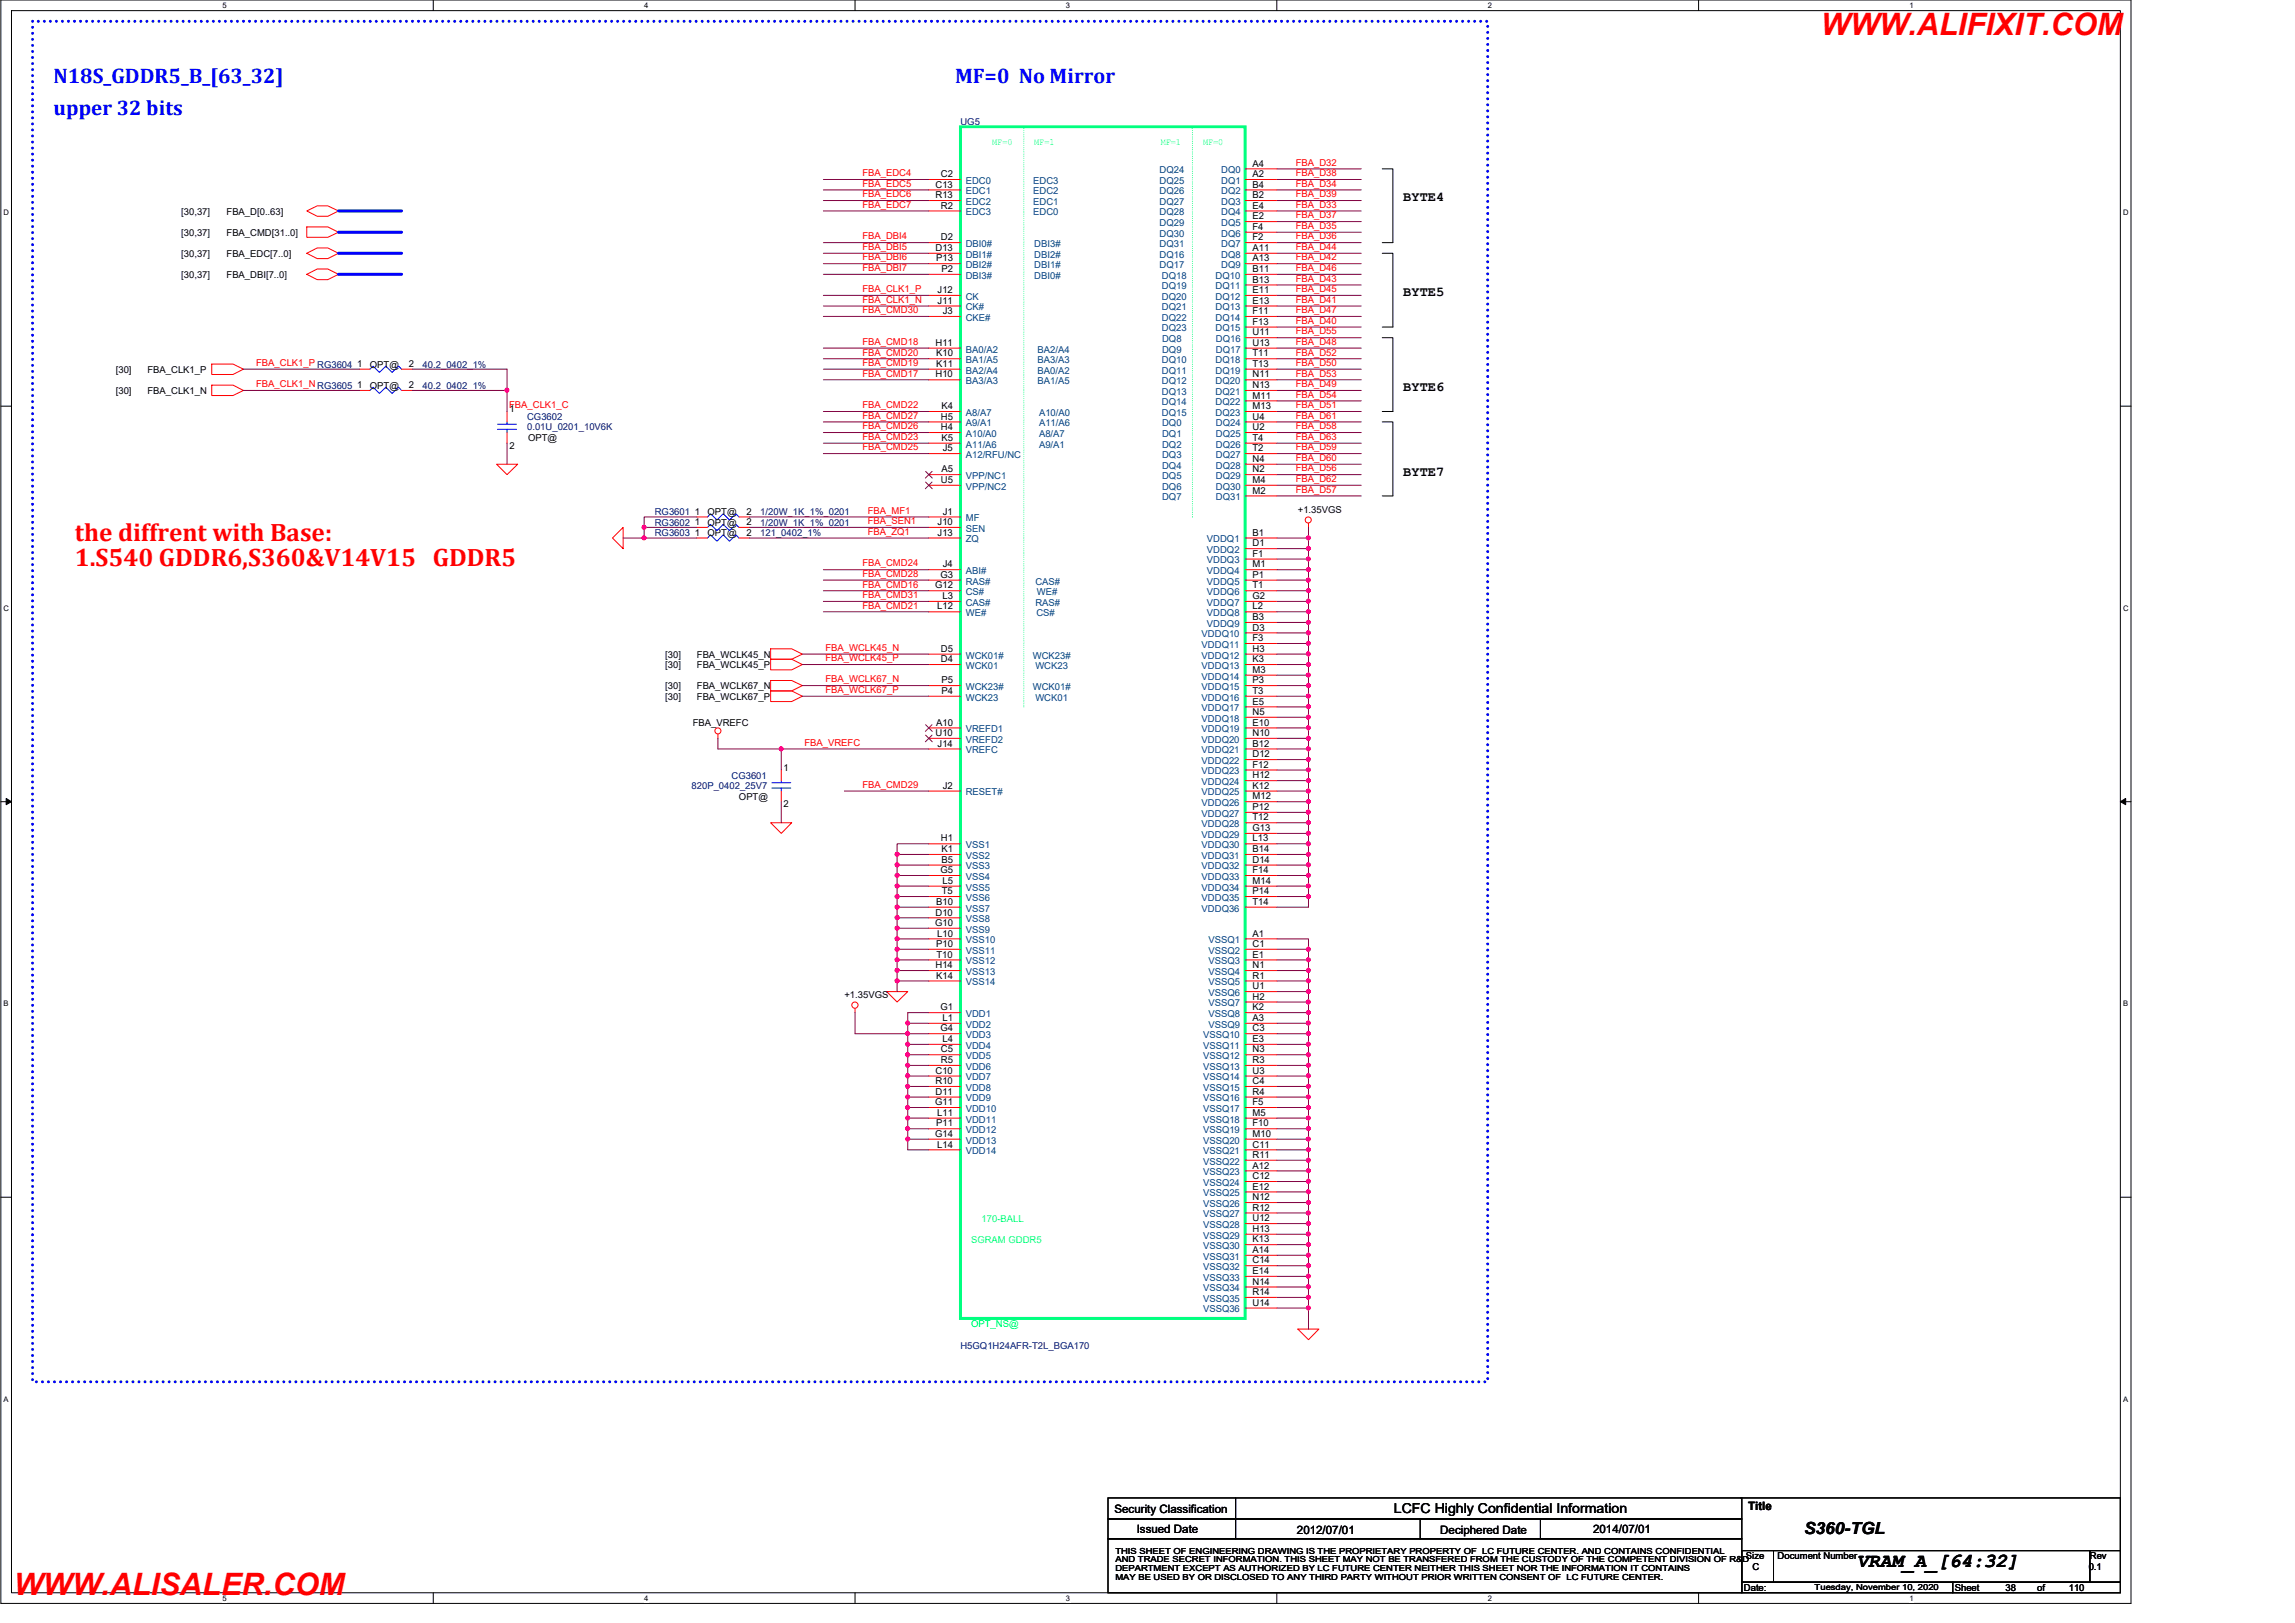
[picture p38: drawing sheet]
<svg xmlns="http://www.w3.org/2000/svg" width="420mm" height="297mm" viewBox="0 0 420 297" stroke-linecap="round" stroke-linejoin="round" font-family="sans-serif">
<defs><g id="words">
<g font-size="5.6" fill="#f00">
<text x="333.4" y="6.4">WWW.ALIFIXIT.COM</text>
<text x="2.5" y="291.9">WWW.ALISALER.COM</text>
</g>
<g font-size="4.6" fill="#f00">
<text x="13.7" y="99">the diffrent with Base:</text>
<text x="13.7" y="103.6">1.S540 GDDR6,S360&amp;V14V15 GDDR5</text>
</g>
<g font-size="3.9" fill="#00f">
<text x="9.8" y="15.2">N18S_GDDR5_B_[63_32]</text>
<text x="174.9" y="15.2">MF=0 No Mirror</text>
<text x="9.8" y="21">upper 32 bits</text>
</g>
<text font-size="3.6" x="339.9" y="286.8">VRAM_A_[64:32]</text>
<text font-size="3" x="330.3" y="280.8">S360-TGL</text>
<g font-size="2.5">
<text x="256.9" y="36.8">BYTE4</text>
<text x="256.9" y="54.2">BYTE5</text>
<text x="256.9" y="71.6">BYTE6</text>
<text x="256.9" y="87">BYTE7</text>
<text x="255.2" y="276.9">LCFC Highly Confidential Information</text>
</g>
<g font-size="2.1">
<text x="204" y="276.9">Security Classification</text>
<text x="208.1" y="280.5">Issued Date</text>
<text x="237.4" y="280.7">2012/07/01</text>
<text x="263.7" y="280.7">Deciphered Date</text>
<text x="291.7" y="280.5">2014/07/01</text>
<text x="320" y="276.3">Title</text>
</g>
<g font-size="1.7" fill="#000080">
<text x="175.8" y="22.9">UG5</text>
<text x="77.4" y="67.3">40.2_0402_1%</text>
<text x="77.4" y="71.1">40.2_0402_1%</text>
<text x="96.5" y="76.9">CG3602</text>
<text x="96.5" y="78.7">0.01U_0201_10V6K</text>
<text x="119.9" y="94.3">RG3601</text>
<text x="139.2" y="94.3">1/20W_1K_1%_0201</text>
<text x="119.9" y="98.1">RG3603</text>
<text x="119.9" y="96.2">RG3602</text>
<text x="139.2" y="98.1">121_0402_1%</text>
<text x="139.2" y="96.2">1/20W_1K_1%_0201</text>
<text x="133.9" y="142.5">CG3601</text>
<text x="126.6" y="144.5">820P_0402_25V7</text>
<text x="175.8" y="246.8">H5GQ1H24AFR-T2L_BGA170</text>
</g>
<g font-size="1.7" fill="#00ff80">
<text x="181.6" y="26.5">MF=0</text>
<text x="189.3" y="26.5">MF=1</text>
<text x="212.5" y="26.5">MF=1</text>
<text x="220.2" y="26.5">MF=0</text>
<text x="177.8" y="227.5">SGRAM GDDR5</text>
<text x="179.7" y="223.6">170-BALL</text>
</g>
<g font-size="1.7" fill="#f00">
<text x="157.9" y="32.3">FBA_EDC4</text>
<text x="157.9" y="34.2">FBA_EDC5</text>
<text x="237.2" y="30.3">FBA_D32</text>
<text x="237.2" y="32.3">FBA_D38</text>
<text x="237.2" y="34.2">FBA_D34</text>
<text x="157.9" y="36.1">FBA_EDC6</text>
<text x="157.9" y="38">FBA_EDC7</text>
<text x="237.2" y="36.1">FBA_D39</text>
<text x="237.2" y="38">FBA_D33</text>
<text x="237.2" y="40">FBA_D37</text>
<text x="237.2" y="41.9">FBA_D35</text>
<text x="157.9" y="43.8">FBA_DBI4</text>
<text x="157.9" y="45.8">FBA_DBI5</text>
<text x="157.9" y="47.7">FBA_DBI6</text>
<text x="237.2" y="43.8">FBA_D36</text>
<text x="237.2" y="45.8">FBA_D44</text>
<text x="237.2" y="47.7">FBA_D42</text>
<text x="157.9" y="49.6">FBA_DBI7</text>
<text x="157.9" y="53.5">FBA_CLK1_P</text>
<text x="237.2" y="49.6">FBA_D46</text>
<text x="237.2" y="51.6">FBA_D43</text>
<text x="237.2" y="53.5">FBA_D45</text>
<text x="157.9" y="55.4">FBA_CLK1_N</text>
<text x="157.9" y="57.3">FBA_CMD30</text>
<text x="237.2" y="55.4">FBA_D41</text>
<text x="237.2" y="57.3">FBA_D47</text>
<text x="237.2" y="59.3">FBA_D40</text>
<text x="157.9" y="63.1">FBA_CMD18</text>
<text x="157.9" y="65.1">FBA_CMD20</text>
<text x="237.2" y="61.2">FBA_D55</text>
<text x="237.2" y="63.1">FBA_D48</text>
<text x="237.2" y="65.1">FBA_D52</text>
<text x="46.9" y="67">FBA_CLK1_P RG3604</text>
<text x="46.9" y="70.9">FBA_CLK1_NRG3605</text>
<text x="157.9" y="67">FBA_CMD19</text>
<text x="157.9" y="68.9">FBA_CMD17</text>
<text x="237.2" y="67">FBA_D50</text>
<text x="237.2" y="68.9">FBA_D53</text>
<text x="237.2" y="70.9">FBA_D49</text>
<text x="93.2" y="74.7">FBA_CLK1_C</text>
<text x="157.9" y="74.7">FBA_CMD22</text>
<text x="157.9" y="76.6">FBA_CMD27</text>
<text x="237.2" y="72.8">FBA_D54</text>
<text x="237.2" y="74.7">FBA_D51</text>
<text x="237.2" y="76.6">FBA_D61</text>
<text x="157.9" y="78.6">FBA_CMD26</text>
<text x="157.9" y="80.5">FBA_CMD23</text>
<text x="157.9" y="82.4">FBA_CMD25</text>
<text x="237.2" y="78.6">FBA_D58</text>
<text x="237.2" y="80.5">FBA_D63</text>
<text x="237.2" y="82.4">FBA_D59</text>
<text x="237.2" y="84.4">FBA_D60</text>
<text x="237.2" y="86.3">FBA_D56</text>
<text x="237.2" y="88.2">FBA_D62</text>
<text x="158.9" y="94">FBA_MF1</text>
<text x="158.9" y="95.9">FBA_SEN1</text>
<text x="237.2" y="90.2">FBA_D57</text>
<text x="158.9" y="97.9">FBA_ZQ1</text>
<text x="157.9" y="103.7">FBA_CMD24</text>
<text x="157.9" y="105.6">FBA_CMD28</text>
<text x="157.9" y="107.5">FBA_CMD16</text>
<text x="157.9" y="109.5">FBA_CMD31</text>
<text x="157.9" y="111.4">FBA_CMD21</text>
<text x="151.1" y="119.1">FBA_WCLK45_N</text>
<text x="151.1" y="121">FBA_WCLK45_P</text>
<text x="151.1" y="124.9">FBA_WCLK67_N</text>
<text x="151.1" y="126.8">FBA_WCLK67_P</text>
<text x="147.3" y="136.5">FBA_VREFC</text>
<text x="157.9" y="144.2">FBA_CMD29</text>
</g>
<g font-size="1.7">
<text x="171.3" y="34.3">C13</text>
<text x="172.2" y="32.4">C2</text>
<text x="229.3" y="30.5">A4</text>
<text x="229.3" y="32.4">A2</text>
<text x="229.3" y="34.3">B4</text>
<text x="33.2" y="39.3">[30,37]</text>
<text x="41.5" y="39.3">FBA_D[0..63]</text>
<text x="171.3" y="36.3">R13</text>
<text x="172.2" y="38.2">R2</text>
<text x="229.3" y="36.3">B2</text>
<text x="229.3" y="38.2">E4</text>
<text x="229.3" y="40.1">E2</text>
<text x="33.2" y="43.1">[30,37]</text>
<text x="33.2" y="47">[30,37]</text>
<text x="41.5" y="43.1">FBA_CMD[31..0]</text>
<text x="41.5" y="47">FBA_EDC[7..0]</text>
<text x="171.3" y="45.9">D13</text>
<text x="171.4" y="47.8">P13</text>
<text x="172.2" y="44">D2</text>
<text x="229.3" y="42.1">F4</text>
<text x="229.3" y="44">F2</text>
<text x="229.3" y="47.8">A13</text>
<text x="229.3" y="45.9">A11</text>
<text x="33.2" y="50.8">[30,37]</text>
<text x="41.5" y="50.8">FBA_DBI[7..0]</text>
<text x="171.7" y="53.6">J12</text>
<text x="172.4" y="49.8">P2</text>
<text x="229.3" y="49.8">B11</text>
<text x="229.3" y="51.7">B13</text>
<text x="229.3" y="53.6">E11</text>
<text x="171.7" y="55.6">J11</text>
<text x="172.6" y="57.5">J3</text>
<text x="229.3" y="55.6">E13</text>
<text x="229.3" y="57.5">F11</text>
<text x="229.3" y="59.4">F13</text>
<text x="171.3" y="63.3">H11</text>
<text x="171.4" y="65.2">K10</text>
<text x="229.3" y="65.2">T11</text>
<text x="229.3" y="61.4">U11</text>
<text x="229.3" y="63.3">U13</text>
<text x="21.2" y="68.2">[30]</text>
<text x="27" y="68.2">FBA_CLK1_P</text>
<text x="65.4" y="67.1">1</text>
<text x="65.4" y="71">1</text>
<text x="67.7" y="67.3">OPT@</text>
<text x="67.7" y="71.1">OPT@</text>
<text x="74.9" y="67.1">2</text>
<text x="74.9" y="71">2</text>
<text x="171.3" y="69.1">H10</text>
<text x="171.4" y="67.1">K11</text>
<text x="229.3" y="67.1">T13</text>
<text x="229.3" y="69.1">N11</text>
<text x="229.3" y="71">N13</text>
<text x="21.2" y="72.1">[30]</text>
<text x="27" y="72.1">FBA_CLK1_N</text>
<text x="93.2" y="75.5">1</text>
<text x="172.2" y="76.8">H5</text>
<text x="172.4" y="74.9">K4</text>
<text x="229.3" y="72.9">M11</text>
<text x="229.3" y="74.9">M13</text>
<text x="229.3" y="76.8">U4</text>
<text x="93.2" y="82.1">2</text>
<text x="96.7" y="80.8">OPT@</text>
<text x="172.2" y="78.7">H4</text>
<text x="172.4" y="80.7">K5</text>
<text x="172.6" y="82.6">J5</text>
<text x="229.3" y="78.7">U2</text>
<text x="229.3" y="80.7">T4</text>
<text x="229.3" y="82.6">T2</text>
<text x="172.2" y="88.4">U5</text>
<text x="172.4" y="86.4">A5</text>
<text x="229.3" y="84.5">N4</text>
<text x="229.3" y="86.4">N2</text>
<text x="229.3" y="88.4">M4</text>
<text x="127.2" y="94.2">1</text>
<text x="129.5" y="94.3">OPT@</text>
<text x="136.6" y="94.2">2</text>
<text x="172.6" y="94.2">J1</text>
<text x="229.3" y="90.3">M2</text>
<text x="237.6" y="93.9">+1.35VGS</text>
<text x="127.2" y="98">1</text>
<text x="127.2" y="96.1">1</text>
<text x="129.5" y="98.1">OPT@</text>
<text x="129.5" y="96.2">OPT@</text>
<text x="136.6" y="98">2</text>
<text x="136.6" y="96.1">2</text>
<text x="171.7" y="98">J13</text>
<text x="171.7" y="96.1">J10</text>
<text x="229.3" y="98">B1</text>
<text x="229.3" y="100">D1</text>
<text x="229.3" y="101.9">F1</text>
<text x="171.2" y="107.7">G12</text>
<text x="172.2" y="105.7">G3</text>
<text x="172.6" y="103.8">J4</text>
<text x="229.3" y="103.8">M1</text>
<text x="229.3" y="107.7">T1</text>
<text x="229.3" y="105.7">P1</text>
<text x="171.6" y="111.5">L12</text>
<text x="172.5" y="109.6">L3</text>
<text x="229.3" y="109.6">G2</text>
<text x="229.3" y="111.5">L2</text>
<text x="229.3" y="113.5">B3</text>
<text x="172.2" y="119.3">D5</text>
<text x="229.3" y="115.4">D3</text>
<text x="229.3" y="117.3">F3</text>
<text x="229.3" y="119.3">H3</text>
<text x="121.8" y="120.4">[30]</text>
<text x="121.8" y="122.3">[30]</text>
<text x="127.6" y="120.4">FBA_WCLK45_N</text>
<text x="127.6" y="122.3">FBA_WCLK45_P</text>
<text x="172.2" y="121.2">D4</text>
<text x="172.4" y="125.1">P5</text>
<text x="229.3" y="121.2">K3</text>
<text x="229.3" y="123.1">M3</text>
<text x="229.3" y="125.1">P3</text>
<text x="121.8" y="126.2">[30]</text>
<text x="121.8" y="128.1">[30]</text>
<text x="127.6" y="126.2">FBA_WCLK67_N</text>
<text x="127.6" y="128.1">FBA_WCLK67_P</text>
<text x="172.4" y="127">P4</text>
<text x="229.3" y="127">T3</text>
<text x="229.3" y="128.9">E5</text>
<text x="229.3" y="130.9">N5</text>
<text x="126.8" y="132.9">FBA_VREFC</text>
<text x="171.3" y="134.7">U10</text>
<text x="171.4" y="132.8">A10</text>
<text x="171.7" y="136.7">J14</text>
<text x="229.3" y="132.8">E10</text>
<text x="229.3" y="134.7">N10</text>
<text x="229.3" y="136.7">B12</text>
<text x="143.5" y="141.1">1</text>
<text x="229.3" y="138.6">D12</text>
<text x="229.3" y="140.5">F12</text>
<text x="229.3" y="142.5">H12</text>
<text x="135.3" y="146.4">OPT@</text>
<text x="143.5" y="147.7">2</text>
<text x="172.6" y="144.4">J2</text>
<text x="229.3" y="144.4">K12</text>
<text x="229.3" y="146.3">M12</text>
<text x="229.3" y="148.3">P12</text>
<text x="172.2" y="154">H1</text>
<text x="172.4" y="156">K1</text>
<text x="229.3" y="150.2">T12</text>
<text x="229.3" y="152.1">G13</text>
<text x="229.3" y="154">L13</text>
<text x="229.3" y="156">B14</text>
<text x="172.2" y="159.8">G5</text>
<text x="172.4" y="157.9">B5</text>
<text x="172.5" y="161.8">L5</text>
<text x="229.3" y="157.9">D14</text>
<text x="229.3" y="159.8">F14</text>
<text x="229.3" y="161.8">M14</text>
<text x="171.3" y="167.6">D10</text>
<text x="171.4" y="165.6">B10</text>
<text x="172.4" y="163.7">T5</text>
<text x="229.3" y="163.7">P14</text>
<text x="229.3" y="165.6">T14</text>
<text x="171.2" y="169.5">G10</text>
<text x="171.4" y="173.3">P10</text>
<text x="171.6" y="171.4">L10</text>
<text x="229.3" y="171.4">A1</text>
<text x="229.3" y="173.3">C1</text>
<text x="171.3" y="177.2">H14</text>
<text x="171.4" y="179.1">K14</text>
<text x="171.4" y="175.3">T10</text>
<text x="229.3" y="175.3">E1</text>
<text x="229.3" y="177.2">N1</text>
<text x="229.3" y="179.1">R1</text>
<text x="154.6" y="182.7">+1.35VGS</text>
<text x="172.2" y="184.9">G1</text>
<text x="229.3" y="181.1">U1</text>
<text x="229.3" y="183">H2</text>
<text x="229.3" y="184.9">K2</text>
<text x="172.2" y="188.8">G4</text>
<text x="172.5" y="190.7">L4</text>
<text x="172.5" y="186.9">L1</text>
<text x="229.3" y="186.9">A3</text>
<text x="229.3" y="188.8">C3</text>
<text x="229.3" y="190.7">E3</text>
<text x="171.3" y="196.5">C10</text>
<text x="172.2" y="194.6">R5</text>
<text x="172.2" y="192.6">C5</text>
<text x="229.3" y="192.6">N3</text>
<text x="229.3" y="194.6">R3</text>
<text x="229.3" y="196.5">U3</text>
<text x="171.2" y="202.3">G11</text>
<text x="171.3" y="200.4">D11</text>
<text x="171.3" y="198.4">R10</text>
<text x="229.3" y="198.4">C4</text>
<text x="229.3" y="200.4">R4</text>
<text x="229.3" y="202.3">F5</text>
<text x="171.2" y="208.1">G14</text>
<text x="171.4" y="206.2">P11</text>
<text x="171.6" y="204.2">L11</text>
<text x="229.3" y="204.2">M5</text>
<text x="229.3" y="206.2">F10</text>
<text x="229.3" y="208.1">M10</text>
<text x="171.6" y="210">L14</text>
<text x="229.3" y="210">C11</text>
<text x="229.3" y="211.9">R11</text>
<text x="229.3" y="213.9">A12</text>
<text x="229.3" y="215.8">C12</text>
<text x="229.3" y="217.7">E12</text>
<text x="229.3" y="219.7">N12</text>
<text x="229.3" y="221.6">R12</text>
<text x="229.3" y="223.5">U12</text>
<text x="229.3" y="225.5">H13</text>
<text x="229.3" y="227.4">K13</text>
<text x="229.3" y="229.3">A14</text>
<text x="229.3" y="231.2">C14</text>
<text x="229.3" y="233.2">E14</text>
<text x="229.3" y="235.1">N14</text>
<text x="229.3" y="237">R14</text>
<text x="229.3" y="239">U14</text>
<text x="319.6" y="285.4">Size</text>
<text x="320.8" y="287.3">C</text>
<text x="325.4" y="285.4">Document Number</text>
<text x="382.4" y="287.3">0.1</text>
<text x="382.6" y="285.4">Rev</text>
<text x="319.3" y="291.2">Date:</text>
<text x="357.9" y="291.2">Sheet</text>
<text x="367.1" y="291.2">38</text>
<text x="372.9" y="291.2">of</text>
<text x="378.7" y="291.2">110</text>
</g>
<g font-size="1.7" fill="#004080">
<text x="176.8" y="33.7">EDC0</text>
<text x="176.8" y="35.6">EDC1</text>
<text x="189.2" y="33.7">EDC3</text>
<text x="189.2" y="35.6">EDC2</text>
<text x="212.3" y="31.7">DQ24</text>
<text x="212.3" y="33.7">DQ25</text>
<text x="212.3" y="35.6">DQ26</text>
<text x="223.6" y="31.7">DQ0</text>
<text x="223.6" y="33.7">DQ1</text>
<text x="223.6" y="35.6">DQ2</text>
<text x="176.8" y="37.5">EDC2</text>
<text x="176.8" y="39.4">EDC3</text>
<text x="189.2" y="37.5">EDC1</text>
<text x="189.2" y="39.4">EDC0</text>
<text x="212.3" y="37.5">DQ27</text>
<text x="212.3" y="39.4">DQ28</text>
<text x="212.3" y="41.4">DQ29</text>
<text x="223.6" y="37.5">DQ3</text>
<text x="223.6" y="39.4">DQ4</text>
<text x="223.6" y="41.4">DQ5</text>
<text x="176.8" y="45.2">DBI0#</text>
<text x="176.8" y="47.2">DBI1#</text>
<text x="189.4" y="45.2">DBI3#</text>
<text x="189.4" y="47.2">DBI2#</text>
<text x="212.3" y="43.3">DQ30</text>
<text x="212.3" y="45.2">DQ31</text>
<text x="212.3" y="47.2">DQ16</text>
<text x="223.6" y="43.3">DQ6</text>
<text x="223.6" y="45.2">DQ7</text>
<text x="223.6" y="47.2">DQ8</text>
<text x="176.8" y="49.1">DBI2#</text>
<text x="176.8" y="51">DBI3#</text>
<text x="189.4" y="49.1">DBI1#</text>
<text x="189.4" y="51">DBI0#</text>
<text x="212.3" y="49.1">DQ17</text>
<text x="212.7" y="51">DQ18</text>
<text x="212.7" y="53">DQ19</text>
<text x="222.6" y="51">DQ10</text>
<text x="222.6" y="53">DQ11</text>
<text x="223.6" y="49.1">DQ9</text>
<text x="176.8" y="58.7">CKE#</text>
<text x="176.8" y="54.9">CK</text>
<text x="176.8" y="56.8">CK#</text>
<text x="212.7" y="54.9">DQ20</text>
<text x="212.7" y="56.8">DQ21</text>
<text x="212.7" y="58.7">DQ22</text>
<text x="222.6" y="54.9">DQ12</text>
<text x="222.6" y="56.8">DQ13</text>
<text x="222.6" y="58.7">DQ14</text>
<text x="176.8" y="64.5">BA0/A2</text>
<text x="189.9" y="64.5">BA2/A4</text>
<text x="212.7" y="60.7">DQ23</text>
<text x="212.8" y="62.6">DQ8</text>
<text x="212.8" y="64.5">DQ9</text>
<text x="222.6" y="60.7">DQ15</text>
<text x="222.6" y="62.6">DQ16</text>
<text x="222.6" y="64.5">DQ17</text>
<text x="176.8" y="68.4">BA2/A4</text>
<text x="176.8" y="70.3">BA3/A3</text>
<text x="176.8" y="66.5">BA1/A5</text>
<text x="189.9" y="68.4">BA0/A2</text>
<text x="189.9" y="70.3">BA1/A5</text>
<text x="189.9" y="66.5">BA3/A3</text>
<text x="212.7" y="66.5">DQ10</text>
<text x="212.7" y="68.4">DQ11</text>
<text x="212.7" y="70.3">DQ12</text>
<text x="222.6" y="66.5">DQ18</text>
<text x="222.6" y="68.4">DQ19</text>
<text x="222.6" y="70.3">DQ20</text>
<text x="176.8" y="76.1">A8/A7</text>
<text x="190.2" y="76.1">A10/A0</text>
<text x="212.7" y="72.3">DQ13</text>
<text x="212.7" y="74.2">DQ14</text>
<text x="212.7" y="76.1">DQ15</text>
<text x="222.6" y="72.3">DQ21</text>
<text x="222.6" y="74.2">DQ22</text>
<text x="222.6" y="76.1">DQ23</text>
<text x="176.8" y="78">A9/A1</text>
<text x="176.8" y="80">A10/A0</text>
<text x="176.8" y="81.9">A11/A6</text>
<text x="176.8" y="83.8">A12/RFU/NC</text>
<text x="190.2" y="78">A11/A6</text>
<text x="190.2" y="80">A8/A7</text>
<text x="190.2" y="81.9">A9/A1</text>
<text x="212.8" y="78">DQ0</text>
<text x="212.8" y="80">DQ1</text>
<text x="212.8" y="81.9">DQ2</text>
<text x="212.8" y="83.8">DQ3</text>
<text x="222.6" y="78">DQ24</text>
<text x="222.6" y="80">DQ25</text>
<text x="222.6" y="81.9">DQ26</text>
<text x="222.6" y="83.8">DQ27</text>
<text x="176.8" y="89.6">VPP/NC2</text>
<text x="176.8" y="87.7">VPP/NC1</text>
<text x="212.8" y="85.8">DQ4</text>
<text x="212.8" y="87.7">DQ5</text>
<text x="212.8" y="89.6">DQ6</text>
<text x="222.6" y="85.8">DQ28</text>
<text x="222.6" y="87.7">DQ29</text>
<text x="222.6" y="89.6">DQ30</text>
<text x="176.8" y="95.4">MF</text>
<text x="212.8" y="91.6">DQ7</text>
<text x="222.6" y="91.6">DQ31</text>
<text x="176.8" y="99.3">ZQ</text>
<text x="176.8" y="97.3">SEN</text>
<text x="221" y="99.3">VDDQ1</text>
<text x="221" y="101.2">VDDQ2</text>
<text x="176.8" y="107">RAS#</text>
<text x="176.8" y="105.1">ABI#</text>
<text x="189.6" y="107">CAS#</text>
<text x="221" y="103.1">VDDQ3</text>
<text x="221" y="105.1">VDDQ4</text>
<text x="221" y="107">VDDQ5</text>
<text x="176.8" y="112.8">WE#</text>
<text x="176.8" y="108.9">CS#</text>
<text x="176.8" y="110.9">CAS#</text>
<text x="189.6" y="110.9">RAS#</text>
<text x="189.7" y="112.8">CS#</text>
<text x="189.8" y="108.9">WE#</text>
<text x="221" y="108.9">VDDQ6</text>
<text x="221" y="110.9">VDDQ7</text>
<text x="221" y="112.8">VDDQ8</text>
<text x="220" y="116.6">VDDQ10</text>
<text x="220" y="118.6">VDDQ11</text>
<text x="221" y="114.7">VDDQ9</text>
<text x="176.8" y="122.4">WCK01</text>
<text x="176.8" y="120.5">WCK01#</text>
<text x="189.1" y="120.5">WCK23#</text>
<text x="189.5" y="122.4">WCK23</text>
<text x="220" y="120.5">VDDQ12</text>
<text x="220" y="122.4">VDDQ13</text>
<text x="220" y="124.4">VDDQ14</text>
<text x="176.8" y="126.3">WCK23#</text>
<text x="176.8" y="128.2">WCK23</text>
<text x="189.1" y="126.3">WCK01#</text>
<text x="189.5" y="128.2">WCK01</text>
<text x="220" y="126.3">VDDQ15</text>
<text x="220" y="128.2">VDDQ16</text>
<text x="220" y="130.2">VDDQ17</text>
<text x="176.8" y="134">VREFD1</text>
<text x="176.8" y="135.9">VREFD2</text>
<text x="176.8" y="137.9">VREFC</text>
<text x="220" y="132.1">VDDQ18</text>
<text x="220" y="134">VDDQ19</text>
<text x="220" y="135.9">VDDQ20</text>
<text x="220" y="137.9">VDDQ21</text>
<text x="220" y="139.8">VDDQ22</text>
<text x="220" y="141.7">VDDQ23</text>
<text x="220" y="143.7">VDDQ24</text>
<text x="176.8" y="145.6">RESET#</text>
<text x="220" y="145.6">VDDQ25</text>
<text x="220" y="147.5">VDDQ26</text>
<text x="220" y="149.5">VDDQ27</text>
<text x="176.8" y="155.2">VSS1</text>
<text x="220" y="151.4">VDDQ28</text>
<text x="220" y="153.3">VDDQ29</text>
<text x="220" y="155.2">VDDQ30</text>
<text x="176.8" y="161">VSS4</text>
<text x="176.8" y="159.1">VSS3</text>
<text x="176.8" y="157.2">VSS2</text>
<text x="220" y="157.2">VDDQ31</text>
<text x="220" y="159.1">VDDQ32</text>
<text x="220" y="161">VDDQ33</text>
<text x="176.8" y="166.8">VSS7</text>
<text x="176.8" y="164.9">VSS6</text>
<text x="176.8" y="163">VSS5</text>
<text x="220" y="163">VDDQ34</text>
<text x="220" y="164.9">VDDQ35</text>
<text x="220" y="166.8">VDDQ36</text>
<text x="176.8" y="172.6">VSS10</text>
<text x="176.8" y="170.7">VSS9</text>
<text x="176.8" y="168.8">VSS8</text>
<text x="221.2" y="172.6">VSSQ1</text>
<text x="176.8" y="176.5">VSS12</text>
<text x="176.8" y="174.5">VSS11</text>
<text x="176.8" y="178.4">VSS13</text>
<text x="221.2" y="176.5">VSSQ3</text>
<text x="221.2" y="174.5">VSSQ2</text>
<text x="221.2" y="178.4">VSSQ4</text>
<text x="176.8" y="180.3">VSS14</text>
<text x="221.2" y="180.3">VSSQ5</text>
<text x="221.2" y="182.3">VSSQ6</text>
<text x="221.2" y="184.2">VSSQ7</text>
<text x="176.8" y="191.9">VDD4</text>
<text x="176.8" y="190">VDD3</text>
<text x="176.8" y="188.1">VDD2</text>
<text x="176.8" y="186.1">VDD1</text>
<text x="220.2" y="190">VSSQ10</text>
<text x="220.2" y="191.9">VSSQ11</text>
<text x="221.2" y="186.1">VSSQ8</text>
<text x="221.2" y="188.1">VSSQ9</text>
<text x="176.8" y="197.7">VDD7</text>
<text x="176.8" y="195.8">VDD6</text>
<text x="176.8" y="193.8">VDD5</text>
<text x="220.2" y="193.8">VSSQ12</text>
<text x="220.2" y="195.8">VSSQ13</text>
<text x="220.2" y="197.7">VSSQ14</text>
<text x="176.8" y="201.6">VDD9</text>
<text x="176.8" y="199.6">VDD8</text>
<text x="176.8" y="203.5">VDD10</text>
<text x="220.2" y="199.6">VSSQ15</text>
<text x="220.2" y="201.6">VSSQ16</text>
<text x="220.2" y="203.5">VSSQ17</text>
<text x="176.8" y="205.4">VDD11</text>
<text x="176.8" y="207.4">VDD12</text>
<text x="176.8" y="209.3">VDD13</text>
<text x="220.2" y="205.4">VSSQ18</text>
<text x="220.2" y="207.4">VSSQ19</text>
<text x="220.2" y="209.3">VSSQ20</text>
<text x="176.8" y="211.2">VDD14</text>
<text x="220.2" y="211.2">VSSQ21</text>
<text x="220.2" y="213.1">VSSQ22</text>
<text x="220.2" y="215.1">VSSQ23</text>
<text x="220.2" y="217">VSSQ24</text>
<text x="220.2" y="218.9">VSSQ25</text>
<text x="220.2" y="220.9">VSSQ26</text>
<text x="220.2" y="222.8">VSSQ27</text>
<text x="220.2" y="224.7">VSSQ28</text>
<text x="220.2" y="226.7">VSSQ29</text>
<text x="220.2" y="228.6">VSSQ30</text>
<text x="220.2" y="230.5">VSSQ31</text>
<text x="220.2" y="232.5">VSSQ32</text>
<text x="220.2" y="234.4">VSSQ33</text>
<text x="220.2" y="236.3">VSSQ34</text>
<text x="220.2" y="238.3">VSSQ35</text>
<text x="220.2" y="240.2">VSSQ36</text>
</g>
<text font-size="1.7" fill="#0f0" x="177.8" y="242.9">OPT_NS@</text>
<g font-size="1.5">
<text x="204.2" y="284.4">THIS SHEET OF ENGINEERING DRAWING IS THE PROPRIETARY PROPERTY OF LC FUTURE CENTER. AND CONTAINS CONFIDENTIAL</text>
<text x="204.2" y="286">AND TRADE SECRET INFORMATION. THIS SHEET MAY NOT BE TRANSFERED FROM THE CUSTODY OF THE COMPETENT DIVISION OF R&amp;D</text>
<text x="204.2" y="287.5">DEPARTMENT EXCEPT AS AUTHORIZED BY LC FUTURE CENTER NEITHER THIS SHEET NOR THE INFORMATION IT CONTAINS</text>
<text x="204.2" y="289.1">MAY BE USED BY OR DISCLOSED TO ANY THIRD PARTY WITHOUT PRIOR WRITTEN CONSENT OF LC FUTURE CENTER.</text>
<text x="332.2" y="291">Tuesday, November 10, 2020</text>
</g>
<g font-size="1.4">
<text x="40.7" y="1.4">5</text>
<text x="117.9" y="1.4">4</text>
<text x="195.1" y="1.4">3</text>
<text x="272.4" y="1.4">2</text>
<text x="349.6" y="1.4">1</text>
<text x=".7" y="39.4">D</text>
<text x="388.7" y="39.4">D</text>
<text x=".7" y="111.8">C</text>
<text x="388.7" y="111.8">C</text>
<text x=".7" y="184.1">B</text>
<text x="388.7" y="184.1">B</text>
<text x=".7" y="256.5">A</text>
<text x="388.7" y="256.5">A</text>
<text x="40.7" y="292.9">5</text>
<text x="117.9" y="292.9">4</text>
<text x="195.1" y="292.9">3</text>
<text x="272.4" y="292.9">2</text>
<text x="349.6" y="292.9">1</text>
</g>
</g></defs>
<path d="M.2 0h389.9v293.5h-389.9zM2.1 1.9h386.1v289.6h-386.1z" fill="none" stroke="#000" stroke-width=".18"/>
<g fill="#fff">
<path d="M40.7 .2h.8v1.5h-.8z"/>
<path d="M40.7 291.7h.8v1.5h-.8z"/>
</g>
<path d="M79.3 0v1.9M79.3 291.5v2" fill="none" stroke="#000" stroke-width=".18"/>
<g fill="#fff">
<path d="M117.9 .2h.8v1.5h-.8z"/>
<path d="M117.9 291.7h.8v1.5h-.8z"/>
</g>
<path d="M156.5 0v1.9M156.5 291.5v2" fill="none" stroke="#000" stroke-width=".18"/>
<g fill="#fff">
<path d="M195.1 .2h.8v1.5h-.8z"/>
<path d="M195.1 291.7h.8v1.5h-.8z"/>
</g>
<path d="M233.8 0v1.9M233.8 291.5v2" fill="none" stroke="#000" stroke-width=".18"/>
<g fill="#fff">
<path d="M272.4 .2h.7v1.5h-.7z"/>
<path d="M272.4 291.7h.7v1.5h-.7z"/>
</g>
<path d="M311 0v1.9M311 291.5v2" fill="none" stroke="#000" stroke-width=".18"/>
<g fill="#fff">
<path d="M349.6 .2h.7v1.5h-.7z"/>
<path d="M349.6 291.7h.7v1.5h-.7z"/>
<path d="M.7 38.1h.9v1.6h-.9z"/>
<path d="M388.7 38.1h1v1.6h-1z"/>
<path d="M.7 110.5h.9v1.6h-.9z"/>
<path d="M388.7 110.5h1v1.6h-1z"/>
</g>
<path d="M.2 74.3h1.9M388.2 74.3h1.9" fill="none" stroke="#000" stroke-width=".18"/>
<g fill="#fff">
<path d="M.7 182.9h.9v1.5h-.9z"/>
<path d="M388.7 182.9h.9v1.5h-.9z"/>
</g>
<path d="M.2 146.7h1.9M1.1 146.1l1 .6-1 .6zM388.2 146.7l1-.6v1.2zM388.2 146.7h1.9" fill="none" stroke="#000" stroke-width=".18"/>
<path d="M1.1 146.1l1 .6-1 .6zM388.2 146.7l1-.6v1.2z" fill="#000"/>
<g fill="#fff">
<path d="M.7 255.3h.9v1.5h-.9z"/>
<path d="M388.7 255.3h.9v1.5h-.9z"/>
</g>
<g fill="none" stroke="#000" stroke-width=".18">
<path d="M253.1 30.9h1.9v13.5h-1.9M253.1 46.4h1.9v13.5h-1.9M253.1 61.8h1.9v13.5h-1.9M253.1 77.2h1.9v13.6h-1.9M.2 219.1h1.9M388.2 219.1h1.9M202.8 274.2h116.1v3.8h-116.1zM202.8 278h116.1v3.6h-116.1zM226.2 274.2v7.4M260 278v3.6M282 278v3.6M318.7 274.2h69.5v9.6"/>
<path d="M202.8 281.6h116.1v9.9h-116.1zM318.9 283.8h5.8v5.8h-5.8zM318.9 289.6h38.6v1.9h-38.6zM324.7 283.8h57.9v5.8h-57.9zM357.5 289.6h30.7v1.9h-30.7zM382.6 283.8h5.6v5.8h-5.6z"/>
</g>
<path d="M6 3.9h266.4v249h-266.4z" fill="none" stroke="#00f" stroke-width=".55" stroke-dasharray="0 1.1"/>
<g fill="none" stroke="#f00" stroke-width=".18">
<path d="M56.2 38.6l1.9-.9h1.9l2 .9-2 1h-1.9zM170 32.9h5.8M170 34.8h5.8M170 36.7h5.8M170 38.6h5.8M228 30.9h5.8M228 32.9h5.8M228 34.8h5.8M228 36.7h5.8M228 38.6h5.8M56.2 41.5h3.8l2 1-2 .9h-3.8zM56.2 46.4l1.9-1h1.9l2 1-2 .9h-1.9z"/>
<path d="M56.2 50.2l1.9-1h1.9l2 1-2 1h-1.9zM170 57.9h5.8M170 54.1h5.8M170 56h5.8M170 44.4h5.8M170 46.4h5.8M170 48.3h5.8M170 50.2h5.8M228 40.6h5.8M228 42.5h5.8M228 44.4h5.8M228 48.3h5.8"/>
<path d="M228 50.2h5.8M228 52.2h5.8M228 54.1h5.8M228 56h5.8M228 57.9h5.8M228 59.9h5.8M228 46.4h5.8M38.8 66.6h3.9l1.9 1-1.9 .9h-3.9zM38.8 70.5h3.9l1.9 1-1.9 .9h-3.9zM65.8 67.6h1.9M65.8 71.5h1.9M73.5 67.6h2"/>
<path d="M73.5 71.5h2M92.8 75.3v1.9M92.8 79.2v1.9M170 67.6h5.8M170 69.5h5.8M170 63.7h5.8M170 65.7h5.8M170 75.3h5.8M170 77.2h5.8M170 79.2h5.8M228 61.8h5.8M228 63.7h5.8"/>
<path d="M228 65.7h5.8M228 67.6h5.8M228 69.5h5.8M228 71.5h5.8M228 73.4h5.8M228 75.3h5.8M228 77.2h5.8M228 79.2h5.8M90.9 85h3.9l-2 1.9zM112.1 98.5l2-2v3.9zM127.6 94.6h1.9M127.6 98.5h1.9"/>
<path d="M127.6 96.5h1.9M135.3 94.6h1.9M135.3 98.5h1.9M135.3 96.5h1.9M170 88.8h5.8M170 98.5h5.8M170 86.9h5.8M170 96.5h5.8M170 94.6h5.8M170 81.1h5.8M170 83h5.8M228 98.5h5.8"/>
<path d="M228 81.1h5.8M228 83h5.8M228 85h5.8M228 86.9h5.8M228 88.8h5.8M228 90.8h5.8M239.6 95.8v.7M141.1 118.7h3.8l2 1-2 1h-3.8zM170 112h5.8M170 108.1h5.8M170 110.1h5.8M170 106.2h5.8"/>
<path d="M170 119.7h5.8M170 104.3h5.8M228 100.4h5.8M228 102.3h5.8M228 104.3h5.8M228 108.1h5.8M228 110.1h5.8M228 112h5.8M228 113.9h5.8M228 106.2h5.8M228 115.8h5.8M228 117.8h5.8"/>
<path d="M228 119.7h5.8M131.4 134.4v.7M141.1 120.6h3.8l2 1-2 1h-3.8zM141.1 124.5h3.8l2 1-2 .9h-3.8zM141.1 126.4h3.8l2 1-2 1h-3.8zM170 133.2h5.8M170 135.1h5.8M170 121.6h5.8M170 125.5h5.8M170 127.4h5.8M170 137.1h5.8M228 121.6h5.8"/>
<path d="M228 123.6h5.8M228 125.5h5.8M228 127.4h5.8M228 129.4h5.8M228 131.3h5.8M228 133.2h5.8M228 135.1h5.8M228 137.1h5.8M228 139h5.8M141.1 150.6h3.8l-1.9 1.9zM143 140.9v2M143 144.8v1.9"/>
<path d="M170 144.8h5.8M170 158.3h5.8M170 156.4h5.8M170 154.4h5.8M228 140.9h5.8M228 142.9h5.8M228 144.8h5.8M228 146.7h5.8M228 148.7h5.8M228 150.6h5.8M228 152.5h5.8M228 154.4h5.8"/>
<path d="M228 156.4h5.8M228 158.3h5.8M170 175.7h5.8M170 171.8h5.8M170 173.7h5.8M170 169.9h5.8M170 168h5.8M170 166h5.8M170 164.1h5.8M170 162.2h5.8M170 160.2h5.8M170 177.6h5.8"/>
<path d="M170 179.5h5.8M228 175.7h5.8M228 171.8h5.8M228 173.7h5.8M228 177.6h5.8M228 179.5h5.8M228 160.2h5.8M228 162.2h5.8M228 164.1h5.8M228 166h5.8M156.5 184.6v.7M162.3 181.5h3.9l-2 1.9z"/>
<path d="M170 198.8h5.8M170 196.9h5.8M170 195h5.8M170 193h5.8M170 191.1h5.8M170 189.2h5.8M170 187.3h5.8M170 185.3h5.8M228 181.5h5.8M228 183.4h5.8M228 185.3h5.8M228 187.3h5.8"/>
<path d="M228 189.2h5.8M228 191.1h5.8M228 193h5.8M228 195h5.8M228 196.9h5.8M228 198.8h5.8M170 200.8h5.8M170 202.7h5.8M170 204.6h5.8M170 206.6h5.8M170 208.5h5.8M170 210.4h5.8"/>
<path d="M228 200.8h5.8M228 202.7h5.8M228 204.6h5.8M228 206.6h5.8M228 208.5h5.8M228 210.4h5.8M228 212.3h5.8M228 214.3h5.8M228 216.2h5.8M228 218.1h5.8M228 220.1h5.8M228 222h5.8"/>
<path d="M228 223.9h5.8M228 225.9h5.8M228 227.8h5.8M228 229.7h5.8M228 231.6h5.8M228 233.6h5.8M228 235.5h5.8M228 237.4h5.8M228 239.4h5.8M237.6 243.2h3.9l-1.9 2z"/>
<circle cx="239.5" cy="95.2" r=".56"/>
<circle cx="131.4" cy="133.8" r=".56"/>
<circle cx="156.5" cy="184" r=".57"/>
</g>
<path d="M175.8 23.2h52.2v218.1h-52.2z" fill="none" stroke="#00ff80" stroke-width=".55"/>
<path d="M187.4 23.2v106.2M218.3 23.2v71.4M218.3 94.6h.1M187.4 129.4h.1" fill="none" stroke="#00ff80" stroke-width=".18" stroke-dasharray="0 .3"/>
<path d="M169.4 88.2l1.3 1.3M169.4 86.3l1.3 1.2M170.6 88.2l-1.2 1.3M170.6 86.3l-1.2 1.2M169.4 132.6l1.3 1.3M169.4 134.5l1.3 1.3M170.6 132.6l-1.2 1.3M170.6 134.5l-1.2 1.3" fill="none" stroke="#804000" stroke-width=".18"/>
<g fill="none" stroke="#00f" stroke-width=".18">
<path d="M67.7 67.6l.6-.6 1.2 1.2 1.1-1.2 1.2 1.2 1.2-1.2 .5 .6M67.7 71.5l.6-.6 1.2 1.1 1.1-1.1 1.2 1.1 1.2-1.1 .5 .6M91.1 78.6h3.5M91.1 77.6h3.5M92.8 77.2v.4M92.8 78.6v.6M129.5 94.6l.6-.6 1.2 1.2 1.1-1.2 1.2 1.2 1.1-1.2 .6 .6M129.5 98.5l.6-.6 1.2 1.2 1.1-1.2 1.2 1.2 1.1-1.2 .6 .6M129.5 96.5l.6-.5 1.2 1.1 1.1-1.1 1.2 1.1 1.1-1.1 .6 .5M141.3 144.2h3.5M141.3 143.3h3.5M143 142.9v.4"/>
<path d="M143 144.2v.6"/>
</g>
<path d="M62 38.6h11.5M62 42.5h11.5M62 46.4h11.5M62 50.2h11.5" fill="none" stroke="#00f" stroke-width=".55"/>
<g fill="none" stroke="#800040" stroke-width=".18">
<path d="M150.7 32.9h19.3M150.7 34.8h19.3M150.7 36.7h19.3M150.7 38.6h19.3M233.8 30.9h15.4M233.8 32.9h15.4M233.8 34.8h15.4M233.8 36.7h15.4M233.8 38.6h15.4M150.7 44.4h19.3M150.7 46.4h19.3M150.7 48.3h19.3"/>
<path d="M150.7 50.2h19.3M150.7 54.1h19.3M150.7 56h19.3M150.7 57.9h19.3M233.8 40.6h15.4M233.8 42.5h15.4M233.8 44.4h15.4M233.8 46.4h15.4M233.8 48.3h15.4M233.8 50.2h15.4M233.8 52.2h15.4M233.8 54.1h15.4"/>
<path d="M233.8 56h15.4M233.8 57.9h15.4M233.8 59.9h15.4M44.6 67.6h21.2M44.6 71.5h21.2M75.5 71.5h17.3M75.5 67.6h17.3M150.7 63.7h19.3M150.7 65.7h19.3M150.7 67.6h19.3M150.7 69.5h19.3M150.7 75.3h19.3"/>
<path d="M150.7 77.2h19.3M150.7 79.2h19.3M233.8 61.8h15.4M233.8 63.7h15.4M233.8 65.7h15.4M233.8 67.6h15.4M233.8 69.5h15.4M233.8 71.5h15.4M233.8 73.4h15.4M233.8 75.3h15.4M233.8 77.2h15.4M233.8 79.2h15.4"/>
<path d="M92.8 81.1v3.9M114.1 98.5h3.8M137.2 94.6h32.8M137.2 96.5h32.8M137.2 98.5h32.8M150.7 81.1h19.3M150.7 83h19.3M233.8 81.1h15.4M233.8 83h15.4M233.8 85h15.4M233.8 86.9h15.4M233.8 88.8h15.4"/>
<path d="M233.8 90.8h15.4M239.6 96.5v2M146.9 119.7h23.1M150.7 104.3h19.3M150.7 106.2h19.3M150.7 108.1h19.3M150.7 110.1h19.3M150.7 112h19.3M131.4 137.1h11.6M146.9 121.6h23.1M146.9 125.5h23.1M146.9 127.4h23.1"/>
<path d="M143 146.7v3.9M154.6 144.8h15.4M170 179.5h-5.8v2M156.5 189.2h9.7M166.2 185.3h3.8"/>
</g>
<circle cx="166.2" cy="189.2" r=".37" fill="#f0f"/>
<circle cx="166.2" cy="189.2" r=".37" fill="none" stroke="#f0f" stroke-width=".18"/>
<path d="M117.9 98.5h9.7M127.6 94.6h-9.7v1.9M166.2 210.4h3.8" fill="none" stroke="#800040" stroke-width=".18"/>
<circle cx="117.9" cy="98.4" r=".37" fill="#f0f"/>
<circle cx="117.9" cy="98.4" r=".37" fill="none" stroke="#f0f" stroke-width=".18"/>
<path d="M117.9 96.5h9.7" fill="none" stroke="#800040" stroke-width=".18"/>
<circle cx="117.9" cy="96.5" r=".38" fill="#f0f"/>
<circle cx="117.9" cy="96.5" r=".38" fill="none" stroke="#f0f" stroke-width=".18"/>
<path d="M117.9 96.5v2M170 137.1h-27v3.8" fill="none" stroke="#800040" stroke-width=".18"/>
<circle cx="143" cy="137" r=".37" fill="#f0f"/>
<circle cx="143" cy="137" r=".37" fill="none" stroke="#f0f" stroke-width=".18"/>
<path d="M131.4 135.1v2M156.5 185.3v3.9M166.2 185.3v2" fill="none" stroke="#800040" stroke-width=".18"/>
<circle cx="166.2" cy="187.2" r=".38" fill="#f0f"/>
<circle cx="166.2" cy="187.2" r=".38" fill="none" stroke="#f0f" stroke-width=".18"/>
<path d="M166.2 191.1h3.8M170 187.3h-3.8v1.9" fill="none" stroke="#800040" stroke-width=".18"/>
<circle cx="166.2" cy="191.1" r=".37" fill="#f0f"/>
<circle cx="166.2" cy="191.1" r=".37" fill="none" stroke="#f0f" stroke-width=".18"/>
<path d="M166.2 191.1v1.9M166.2 195h3.8" fill="none" stroke="#800040" stroke-width=".18"/>
<circle cx="166.2" cy="195" r=".37" fill="#f0f"/>
<circle cx="166.2" cy="195" r=".37" fill="none" stroke="#f0f" stroke-width=".18"/>
<path d="M170 189.2h-3.8v1.9M170 193h-3.8v3.9" fill="none" stroke="#800040" stroke-width=".18"/>
<circle cx="166.2" cy="193" r=".38" fill="#f0f"/>
<circle cx="166.2" cy="193" r=".38" fill="none" stroke="#f0f" stroke-width=".18"/>
<path d="M166.2 196.9h3.8" fill="none" stroke="#800040" stroke-width=".18"/>
<circle cx="166.2" cy="196.9" r=".38" fill="#f0f"/>
<circle cx="166.2" cy="196.9" r=".38" fill="none" stroke="#f0f" stroke-width=".18"/>
<path d="M166.2 196.9v1.9M170 198.8h-3.8v2" fill="none" stroke="#800040" stroke-width=".18"/>
<circle cx="166.2" cy="198.8" r=".37" fill="#f0f"/>
<circle cx="166.2" cy="198.8" r=".37" fill="none" stroke="#f0f" stroke-width=".18"/>
<path d="M170 200.8h-3.8v1.9" fill="none" stroke="#800040" stroke-width=".18"/>
<circle cx="166.2" cy="200.8" r=".37" fill="#f0f"/>
<circle cx="166.2" cy="200.8" r=".37" fill="none" stroke="#f0f" stroke-width=".18"/>
<path d="M170 202.7h-3.8v1.9" fill="none" stroke="#800040" stroke-width=".18"/>
<circle cx="166.2" cy="202.7" r=".38" fill="#f0f"/>
<circle cx="166.2" cy="202.7" r=".38" fill="none" stroke="#f0f" stroke-width=".18"/>
<circle cx="166.2" cy="204.6" r=".37" fill="#f0f"/>
<circle cx="166.2" cy="204.6" r=".37" fill="none" stroke="#f0f" stroke-width=".18"/>
<path d="M170 204.6h-3.8v2" fill="none" stroke="#800040" stroke-width=".18"/>
<circle cx="166.2" cy="206.5" r=".38" fill="#f0f"/>
<circle cx="166.2" cy="206.5" r=".38" fill="none" stroke="#f0f" stroke-width=".18"/>
<path d="M170 206.6h-3.8v1.9M170 208.5h-3.8v1.9" fill="none" stroke="#800040" stroke-width=".18"/>
<circle cx="166.2" cy="208.5" r=".37" fill="#f0f"/>
<circle cx="166.2" cy="208.5" r=".37" fill="none" stroke="#f0f" stroke-width=".18"/>
<path d="M170 154.4h-5.8v2" fill="none" stroke="#800040" stroke-width=".18"/>
<circle cx="164.3" cy="156.4" r=".37" fill="#f0f"/>
<circle cx="164.3" cy="156.4" r=".37" fill="none" stroke="#f0f" stroke-width=".18"/>
<path d="M170 156.4h-5.8v1.9M170 158.3h-5.8v1.9" fill="none" stroke="#800040" stroke-width=".18"/>
<circle cx="164.2" cy="158.3" r=".38" fill="#f0f"/>
<circle cx="164.2" cy="158.3" r=".38" fill="none" stroke="#f0f" stroke-width=".18"/>
<path d="M164.2 160.2h5.8" fill="none" stroke="#800040" stroke-width=".18"/>
<circle cx="164.3" cy="160.2" r=".37" fill="#f0f"/>
<circle cx="164.3" cy="160.2" r=".37" fill="none" stroke="#f0f" stroke-width=".18"/>
<path d="M164.2 160.2v2" fill="none" stroke="#800040" stroke-width=".18"/>
<circle cx="164.3" cy="162.2" r=".37" fill="#f0f"/>
<circle cx="164.3" cy="162.2" r=".37" fill="none" stroke="#f0f" stroke-width=".18"/>
<path d="M170 162.2h-5.8v1.9h5.8" fill="none" stroke="#800040" stroke-width=".18"/>
<circle cx="164.2" cy="164.1" r=".38" fill="#f0f"/>
<circle cx="164.2" cy="164.1" r=".38" fill="none" stroke="#f0f" stroke-width=".18"/>
<path d="M164.2 164.1v1.9M170 166h-5.8v2" fill="none" stroke="#800040" stroke-width=".18"/>
<circle cx="164.3" cy="166" r=".37" fill="#f0f"/>
<circle cx="164.3" cy="166" r=".37" fill="none" stroke="#f0f" stroke-width=".18"/>
<circle cx="164.2" cy="167.9" r=".38" fill="#f0f"/>
<circle cx="164.2" cy="167.9" r=".38" fill="none" stroke="#f0f" stroke-width=".18"/>
<path d="M170 168h-5.8v1.9M170 169.9h-5.8v1.9" fill="none" stroke="#800040" stroke-width=".18"/>
<circle cx="164.3" cy="169.9" r=".37" fill="#f0f"/>
<circle cx="164.3" cy="169.9" r=".37" fill="none" stroke="#f0f" stroke-width=".18"/>
<path d="M164.2 171.8h5.8" fill="none" stroke="#800040" stroke-width=".18"/>
<circle cx="164.3" cy="171.8" r=".37" fill="#f0f"/>
<circle cx="164.3" cy="171.8" r=".37" fill="none" stroke="#f0f" stroke-width=".18"/>
<path d="M164.2 171.8v1.9" fill="none" stroke="#800040" stroke-width=".18"/>
<circle cx="164.2" cy="173.7" r=".38" fill="#f0f"/>
<circle cx="164.2" cy="173.7" r=".38" fill="none" stroke="#f0f" stroke-width=".18"/>
<path d="M170 173.7h-5.8v2h5.8" fill="none" stroke="#800040" stroke-width=".18"/>
<circle cx="164.3" cy="175.7" r=".37" fill="#f0f"/>
<circle cx="164.3" cy="175.7" r=".37" fill="none" stroke="#f0f" stroke-width=".18"/>
<path d="M164.2 175.7v1.9h5.8" fill="none" stroke="#800040" stroke-width=".18"/>
<circle cx="164.2" cy="177.6" r=".38" fill="#f0f"/>
<circle cx="164.2" cy="177.6" r=".38" fill="none" stroke="#f0f" stroke-width=".18"/>
<path d="M164.2 177.6v1.9" fill="none" stroke="#800040" stroke-width=".18"/>
<circle cx="164.3" cy="179.5" r=".37" fill="#f0f"/>
<circle cx="164.3" cy="179.5" r=".37" fill="none" stroke="#f0f" stroke-width=".18"/>
<path d="M92.8 71.5v3.8" fill="none" stroke="#800040" stroke-width=".18"/>
<circle cx="92.8" cy="71.4" r=".38" fill="#f0f"/>
<circle cx="92.8" cy="71.4" r=".38" fill="none" stroke="#f0f" stroke-width=".18"/>
<path d="M92.8 67.6v3.9M233.8 98.5h5.8v1.9" fill="none" stroke="#800040" stroke-width=".18"/>
<circle cx="239.5" cy="98.4" r=".37" fill="#f0f"/>
<circle cx="239.5" cy="98.4" r=".37" fill="none" stroke="#f0f" stroke-width=".18"/>
<circle cx="239.5" cy="100.4" r=".38" fill="#f0f"/>
<circle cx="239.5" cy="100.4" r=".38" fill="none" stroke="#f0f" stroke-width=".18"/>
<path d="M233.8 100.4h5.8v1.9M233.8 102.3h5.8v2" fill="none" stroke="#800040" stroke-width=".18"/>
<circle cx="239.5" cy="102.3" r=".37" fill="#f0f"/>
<circle cx="239.5" cy="102.3" r=".37" fill="none" stroke="#f0f" stroke-width=".18"/>
<circle cx="239.5" cy="104.2" r=".37" fill="#f0f"/>
<circle cx="239.5" cy="104.2" r=".37" fill="none" stroke="#f0f" stroke-width=".18"/>
<path d="M233.8 104.3h5.8v1.9" fill="none" stroke="#800040" stroke-width=".18"/>
<circle cx="239.5" cy="106.2" r=".38" fill="#f0f"/>
<circle cx="239.5" cy="106.2" r=".38" fill="none" stroke="#f0f" stroke-width=".18"/>
<path d="M233.8 106.2h5.8v1.9h-5.8" fill="none" stroke="#800040" stroke-width=".18"/>
<circle cx="239.5" cy="108.1" r=".37" fill="#f0f"/>
<circle cx="239.5" cy="108.1" r=".37" fill="none" stroke="#f0f" stroke-width=".18"/>
<path d="M233.8 110.1h5.8v1.9M239.6 108.1v2" fill="none" stroke="#800040" stroke-width=".18"/>
<circle cx="239.5" cy="110" r=".38" fill="#f0f"/>
<circle cx="239.5" cy="110" r=".38" fill="none" stroke="#f0f" stroke-width=".18"/>
<circle cx="239.5" cy="111.9" r=".37" fill="#f0f"/>
<circle cx="239.5" cy="111.9" r=".37" fill="none" stroke="#f0f" stroke-width=".18"/>
<path d="M233.8 112h5.8v1.9" fill="none" stroke="#800040" stroke-width=".18"/>
<circle cx="239.5" cy="113.9" r=".37" fill="#f0f"/>
<circle cx="239.5" cy="113.9" r=".37" fill="none" stroke="#f0f" stroke-width=".18"/>
<path d="M233.8 113.9h5.8v1.9h-5.8" fill="none" stroke="#800040" stroke-width=".18"/>
<circle cx="239.5" cy="115.8" r=".38" fill="#f0f"/>
<circle cx="239.5" cy="115.8" r=".38" fill="none" stroke="#f0f" stroke-width=".18"/>
<path d="M239.6 115.8v2" fill="none" stroke="#800040" stroke-width=".18"/>
<circle cx="239.5" cy="117.7" r=".37" fill="#f0f"/>
<circle cx="239.5" cy="117.7" r=".37" fill="none" stroke="#f0f" stroke-width=".18"/>
<path d="M233.8 117.8h5.8v1.9M233.8 119.7h5.8v1.9" fill="none" stroke="#800040" stroke-width=".18"/>
<circle cx="239.5" cy="119.7" r=".38" fill="#f0f"/>
<circle cx="239.5" cy="119.7" r=".38" fill="none" stroke="#f0f" stroke-width=".18"/>
<path d="M233.8 121.6h5.8v2" fill="none" stroke="#800040" stroke-width=".18"/>
<circle cx="239.5" cy="121.6" r=".37" fill="#f0f"/>
<circle cx="239.5" cy="121.6" r=".37" fill="none" stroke="#f0f" stroke-width=".18"/>
<circle cx="239.5" cy="123.5" r=".37" fill="#f0f"/>
<circle cx="239.5" cy="123.5" r=".37" fill="none" stroke="#f0f" stroke-width=".18"/>
<path d="M233.8 123.6h5.8v1.9h-5.8" fill="none" stroke="#800040" stroke-width=".18"/>
<circle cx="239.5" cy="125.5" r=".38" fill="#f0f"/>
<circle cx="239.5" cy="125.5" r=".38" fill="none" stroke="#f0f" stroke-width=".18"/>
<path d="M233.8 127.4h5.8v2M239.6 125.5v1.9" fill="none" stroke="#800040" stroke-width=".18"/>
<circle cx="239.5" cy="127.4" r=".37" fill="#f0f"/>
<circle cx="239.5" cy="127.4" r=".37" fill="none" stroke="#f0f" stroke-width=".18"/>
<path d="M233.8 129.4h5.8v1.9" fill="none" stroke="#800040" stroke-width=".18"/>
<circle cx="239.5" cy="129.3" r=".38" fill="#f0f"/>
<circle cx="239.5" cy="129.3" r=".38" fill="none" stroke="#f0f" stroke-width=".18"/>
<circle cx="239.5" cy="131.2" r=".37" fill="#f0f"/>
<circle cx="239.5" cy="131.2" r=".37" fill="none" stroke="#f0f" stroke-width=".18"/>
<path d="M233.8 131.3h5.8v1.9M233.8 133.2h5.8v1.9" fill="none" stroke="#800040" stroke-width=".18"/>
<circle cx="239.5" cy="133.2" r=".37" fill="#f0f"/>
<circle cx="239.5" cy="133.2" r=".37" fill="none" stroke="#f0f" stroke-width=".18"/>
<circle cx="239.5" cy="135.1" r=".38" fill="#f0f"/>
<circle cx="239.5" cy="135.1" r=".38" fill="none" stroke="#f0f" stroke-width=".18"/>
<path d="M233.8 135.1h5.8v2M233.8 137.1h5.8v1.9" fill="none" stroke="#800040" stroke-width=".18"/>
<circle cx="239.5" cy="137" r=".37" fill="#f0f"/>
<circle cx="239.5" cy="137" r=".37" fill="none" stroke="#f0f" stroke-width=".18"/>
<path d="M233.8 139h5.8" fill="none" stroke="#800040" stroke-width=".18"/>
<circle cx="239.5" cy="139" r=".38" fill="#f0f"/>
<circle cx="239.5" cy="139" r=".38" fill="none" stroke="#f0f" stroke-width=".18"/>
<path d="M239.6 139v1.9M233.8 140.9h5.8v2" fill="none" stroke="#800040" stroke-width=".18"/>
<circle cx="239.5" cy="140.9" r=".37" fill="#f0f"/>
<circle cx="239.5" cy="140.9" r=".37" fill="none" stroke="#f0f" stroke-width=".18"/>
<path d="M233.8 142.9h5.8" fill="none" stroke="#800040" stroke-width=".18"/>
<circle cx="239.5" cy="142.8" r=".37" fill="#f0f"/>
<circle cx="239.5" cy="142.8" r=".37" fill="none" stroke="#f0f" stroke-width=".18"/>
<path d="M233.8 144.8h5.8v1.9M239.6 142.9v1.9" fill="none" stroke="#800040" stroke-width=".18"/>
<circle cx="239.5" cy="144.8" r=".38" fill="#f0f"/>
<circle cx="239.5" cy="144.8" r=".38" fill="none" stroke="#f0f" stroke-width=".18"/>
<path d="M233.8 146.7h5.8v2" fill="none" stroke="#800040" stroke-width=".18"/>
<circle cx="239.5" cy="146.7" r=".37" fill="#f0f"/>
<circle cx="239.5" cy="146.7" r=".37" fill="none" stroke="#f0f" stroke-width=".18"/>
<circle cx="239.5" cy="148.6" r=".38" fill="#f0f"/>
<circle cx="239.5" cy="148.6" r=".38" fill="none" stroke="#f0f" stroke-width=".18"/>
<path d="M233.8 148.7h5.8v1.9M233.8 150.6h5.8v1.9" fill="none" stroke="#800040" stroke-width=".18"/>
<circle cx="239.5" cy="150.6" r=".37" fill="#f0f"/>
<circle cx="239.5" cy="150.6" r=".37" fill="none" stroke="#f0f" stroke-width=".18"/>
<circle cx="239.5" cy="152.5" r=".37" fill="#f0f"/>
<circle cx="239.5" cy="152.5" r=".37" fill="none" stroke="#f0f" stroke-width=".18"/>
<path d="M233.8 152.5h5.8v1.9M233.8 154.4h5.8v2" fill="none" stroke="#800040" stroke-width=".18"/>
<circle cx="239.5" cy="154.4" r=".38" fill="#f0f"/>
<circle cx="239.5" cy="154.4" r=".38" fill="none" stroke="#f0f" stroke-width=".18"/>
<circle cx="239.5" cy="156.4" r=".37" fill="#f0f"/>
<circle cx="239.5" cy="156.4" r=".37" fill="none" stroke="#f0f" stroke-width=".18"/>
<path d="M233.8 156.4h5.8v1.9" fill="none" stroke="#800040" stroke-width=".18"/>
<circle cx="239.5" cy="158.3" r=".38" fill="#f0f"/>
<circle cx="239.5" cy="158.3" r=".38" fill="none" stroke="#f0f" stroke-width=".18"/>
<path d="M233.8 158.3h5.8v1.9h-5.8" fill="none" stroke="#800040" stroke-width=".18"/>
<circle cx="239.5" cy="160.2" r=".37" fill="#f0f"/>
<circle cx="239.5" cy="160.2" r=".37" fill="none" stroke="#f0f" stroke-width=".18"/>
<path d="M239.6 160.2v2" fill="none" stroke="#800040" stroke-width=".18"/>
<circle cx="239.5" cy="162.2" r=".37" fill="#f0f"/>
<circle cx="239.5" cy="162.2" r=".37" fill="none" stroke="#f0f" stroke-width=".18"/>
<path d="M233.8 162.2h5.8v1.9h-5.8" fill="none" stroke="#800040" stroke-width=".18"/>
<circle cx="239.5" cy="164.1" r=".38" fill="#f0f"/>
<circle cx="239.5" cy="164.1" r=".38" fill="none" stroke="#f0f" stroke-width=".18"/>
<path d="M233.8 171.8h5.8v1.9M233.8 173.7h5.8v2M239.6 164.1v1.9h-5.8" fill="none" stroke="#800040" stroke-width=".18"/>
<circle cx="239.5" cy="173.7" r=".38" fill="#f0f"/>
<circle cx="239.5" cy="173.7" r=".38" fill="none" stroke="#f0f" stroke-width=".18"/>
<path d="M233.8 175.7h5.8" fill="none" stroke="#800040" stroke-width=".18"/>
<circle cx="239.5" cy="175.7" r=".37" fill="#f0f"/>
<circle cx="239.5" cy="175.7" r=".37" fill="none" stroke="#f0f" stroke-width=".18"/>
<path d="M233.8 177.6h5.8v1.9M239.6 175.7v1.9" fill="none" stroke="#800040" stroke-width=".18"/>
<circle cx="239.5" cy="177.6" r=".38" fill="#f0f"/>
<circle cx="239.5" cy="177.6" r=".38" fill="none" stroke="#f0f" stroke-width=".18"/>
<circle cx="239.5" cy="179.5" r=".37" fill="#f0f"/>
<circle cx="239.5" cy="179.5" r=".37" fill="none" stroke="#f0f" stroke-width=".18"/>
<path d="M233.8 179.5h5.8v2M233.8 181.5h5.8v1.9" fill="none" stroke="#800040" stroke-width=".18"/>
<circle cx="239.5" cy="181.5" r=".37" fill="#f0f"/>
<circle cx="239.5" cy="181.5" r=".37" fill="none" stroke="#f0f" stroke-width=".18"/>
<path d="M233.8 183.4h5.8v1.9" fill="none" stroke="#800040" stroke-width=".18"/>
<circle cx="239.5" cy="183.4" r=".38" fill="#f0f"/>
<circle cx="239.5" cy="183.4" r=".38" fill="none" stroke="#f0f" stroke-width=".18"/>
<circle cx="239.5" cy="185.3" r=".37" fill="#f0f"/>
<circle cx="239.5" cy="185.3" r=".37" fill="none" stroke="#f0f" stroke-width=".18"/>
<path d="M233.8 185.3h5.8v2h-5.8" fill="none" stroke="#800040" stroke-width=".18"/>
<circle cx="239.5" cy="187.2" r=".38" fill="#f0f"/>
<circle cx="239.5" cy="187.2" r=".38" fill="none" stroke="#f0f" stroke-width=".18"/>
<path d="M239.6 187.3v1.9h-5.8" fill="none" stroke="#800040" stroke-width=".18"/>
<circle cx="239.5" cy="189.2" r=".37" fill="#f0f"/>
<circle cx="239.5" cy="189.2" r=".37" fill="none" stroke="#f0f" stroke-width=".18"/>
<path d="M239.6 189.2v1.9h-5.8" fill="none" stroke="#800040" stroke-width=".18"/>
<circle cx="239.5" cy="191.1" r=".37" fill="#f0f"/>
<circle cx="239.5" cy="191.1" r=".37" fill="none" stroke="#f0f" stroke-width=".18"/>
<path d="M233.8 193h5.8v2M239.6 191.1v1.9" fill="none" stroke="#800040" stroke-width=".18"/>
<circle cx="239.5" cy="193" r=".38" fill="#f0f"/>
<circle cx="239.5" cy="193" r=".38" fill="none" stroke="#f0f" stroke-width=".18"/>
<circle cx="239.5" cy="195" r=".37" fill="#f0f"/>
<circle cx="239.5" cy="195" r=".37" fill="none" stroke="#f0f" stroke-width=".18"/>
<path d="M233.8 195h5.8v1.9h-5.8" fill="none" stroke="#800040" stroke-width=".18"/>
<circle cx="239.5" cy="196.9" r=".38" fill="#f0f"/>
<circle cx="239.5" cy="196.9" r=".38" fill="none" stroke="#f0f" stroke-width=".18"/>
<path d="M239.6 196.9v1.9h-5.8" fill="none" stroke="#800040" stroke-width=".18"/>
<circle cx="239.5" cy="198.8" r=".37" fill="#f0f"/>
<circle cx="239.5" cy="198.8" r=".37" fill="none" stroke="#f0f" stroke-width=".18"/>
<path d="M239.6 198.8v2h-5.8" fill="none" stroke="#800040" stroke-width=".18"/>
<circle cx="239.5" cy="200.8" r=".37" fill="#f0f"/>
<circle cx="239.5" cy="200.8" r=".37" fill="none" stroke="#f0f" stroke-width=".18"/>
<path d="M233.8 202.7h5.8v1.9M239.6 200.8v1.9" fill="none" stroke="#800040" stroke-width=".18"/>
<circle cx="239.5" cy="202.7" r=".38" fill="#f0f"/>
<circle cx="239.5" cy="202.7" r=".38" fill="none" stroke="#f0f" stroke-width=".18"/>
<circle cx="239.5" cy="204.6" r=".37" fill="#f0f"/>
<circle cx="239.5" cy="204.6" r=".37" fill="none" stroke="#f0f" stroke-width=".18"/>
<path d="M233.8 204.6h5.8v2M233.8 206.6h5.8v1.9" fill="none" stroke="#800040" stroke-width=".18"/>
<circle cx="239.5" cy="206.5" r=".38" fill="#f0f"/>
<circle cx="239.5" cy="206.5" r=".38" fill="none" stroke="#f0f" stroke-width=".18"/>
<path d="M233.8 208.5h5.8v1.9" fill="none" stroke="#800040" stroke-width=".18"/>
<circle cx="239.5" cy="208.5" r=".37" fill="#f0f"/>
<circle cx="239.5" cy="208.5" r=".37" fill="none" stroke="#f0f" stroke-width=".18"/>
<circle cx="239.5" cy="210.4" r=".37" fill="#f0f"/>
<circle cx="239.5" cy="210.4" r=".37" fill="none" stroke="#f0f" stroke-width=".18"/>
<path d="M233.8 210.4h5.8v1.9h-5.8" fill="none" stroke="#800040" stroke-width=".18"/>
<circle cx="239.5" cy="212.3" r=".38" fill="#f0f"/>
<circle cx="239.5" cy="212.3" r=".38" fill="none" stroke="#f0f" stroke-width=".18"/>
<path d="M239.6 212.3v2" fill="none" stroke="#800040" stroke-width=".18"/>
<circle cx="239.5" cy="214.3" r=".37" fill="#f0f"/>
<circle cx="239.5" cy="214.3" r=".37" fill="none" stroke="#f0f" stroke-width=".18"/>
<path d="M233.8 214.3h5.8v1.9h-5.8" fill="none" stroke="#800040" stroke-width=".18"/>
<circle cx="239.5" cy="216.2" r=".38" fill="#f0f"/>
<circle cx="239.5" cy="216.2" r=".38" fill="none" stroke="#f0f" stroke-width=".18"/>
<path d="M239.6 216.2v1.9" fill="none" stroke="#800040" stroke-width=".18"/>
<circle cx="239.5" cy="218.1" r=".37" fill="#f0f"/>
<circle cx="239.5" cy="218.1" r=".37" fill="none" stroke="#f0f" stroke-width=".18"/>
<path d="M233.8 218.1h5.8v2M233.8 220.1h5.8v1.9" fill="none" stroke="#800040" stroke-width=".18"/>
<circle cx="239.5" cy="220.1" r=".37" fill="#f0f"/>
<circle cx="239.5" cy="220.1" r=".37" fill="none" stroke="#f0f" stroke-width=".18"/>
<circle cx="239.5" cy="222" r=".38" fill="#f0f"/>
<circle cx="239.5" cy="222" r=".38" fill="none" stroke="#f0f" stroke-width=".18"/>
<path d="M233.8 222h5.8v1.9" fill="none" stroke="#800040" stroke-width=".18"/>
<circle cx="239.5" cy="223.9" r=".37" fill="#f0f"/>
<circle cx="239.5" cy="223.9" r=".37" fill="none" stroke="#f0f" stroke-width=".18"/>
<path d="M233.8 223.9h5.8v2h-5.8" fill="none" stroke="#800040" stroke-width=".18"/>
<circle cx="239.5" cy="225.8" r=".38" fill="#f0f"/>
<circle cx="239.5" cy="225.8" r=".38" fill="none" stroke="#f0f" stroke-width=".18"/>
<path d="M239.6 225.9v1.9h-5.8" fill="none" stroke="#800040" stroke-width=".18"/>
<circle cx="239.5" cy="227.8" r=".37" fill="#f0f"/>
<circle cx="239.5" cy="227.8" r=".37" fill="none" stroke="#f0f" stroke-width=".18"/>
<path d="M233.8 229.7h5.8v1.9M239.6 227.8v1.9" fill="none" stroke="#800040" stroke-width=".18"/>
<circle cx="239.5" cy="229.7" r=".37" fill="#f0f"/>
<circle cx="239.5" cy="229.7" r=".37" fill="none" stroke="#f0f" stroke-width=".18"/>
<path d="M233.8 231.6h5.8" fill="none" stroke="#800040" stroke-width=".18"/>
<circle cx="239.5" cy="231.6" r=".38" fill="#f0f"/>
<circle cx="239.5" cy="231.6" r=".38" fill="none" stroke="#f0f" stroke-width=".18"/>
<path d="M233.8 233.6h5.8v1.9M239.6 231.6v2" fill="none" stroke="#800040" stroke-width=".18"/>
<circle cx="239.5" cy="233.6" r=".37" fill="#f0f"/>
<circle cx="239.5" cy="233.6" r=".37" fill="none" stroke="#f0f" stroke-width=".18"/>
<circle cx="239.5" cy="235.5" r=".38" fill="#f0f"/>
<circle cx="239.5" cy="235.5" r=".38" fill="none" stroke="#f0f" stroke-width=".18"/>
<path d="M233.8 235.5h5.8v1.9" fill="none" stroke="#800040" stroke-width=".18"/>
<circle cx="239.5" cy="237.4" r=".37" fill="#f0f"/>
<circle cx="239.5" cy="237.4" r=".37" fill="none" stroke="#f0f" stroke-width=".18"/>
<path d="M233.8 237.4h5.8v2M233.8 239.4h5.8v3.8" fill="none" stroke="#800040" stroke-width=".18"/>
<circle cx="239.5" cy="239.4" r=".37" fill="#f0f"/>
<circle cx="239.5" cy="239.4" r=".37" fill="none" stroke="#f0f" stroke-width=".18"/>
<circle cx="166.2" cy="189.2" r=".37" fill="#f0f"/>
<circle cx="166.2" cy="189.2" r=".37" fill="none" stroke="#f0f" stroke-width=".18"/>
<circle cx="117.9" cy="98.4" r=".37" fill="#f0f"/>
<circle cx="117.9" cy="98.4" r=".37" fill="none" stroke="#f0f" stroke-width=".18"/>
<circle cx="117.9" cy="96.5" r=".38" fill="#f0f"/>
<circle cx="117.9" cy="96.5" r=".38" fill="none" stroke="#f0f" stroke-width=".18"/>
<circle cx="143" cy="137" r=".37" fill="#f0f"/>
<circle cx="143" cy="137" r=".37" fill="none" stroke="#f0f" stroke-width=".18"/>
<circle cx="166.2" cy="187.2" r=".38" fill="#f0f"/>
<circle cx="166.2" cy="187.2" r=".38" fill="none" stroke="#f0f" stroke-width=".18"/>
<circle cx="166.2" cy="191.1" r=".37" fill="#f0f"/>
<circle cx="166.2" cy="191.1" r=".37" fill="none" stroke="#f0f" stroke-width=".18"/>
<circle cx="166.2" cy="195" r=".37" fill="#f0f"/>
<circle cx="166.2" cy="195" r=".37" fill="none" stroke="#f0f" stroke-width=".18"/>
<circle cx="166.2" cy="193" r=".38" fill="#f0f"/>
<circle cx="166.2" cy="193" r=".38" fill="none" stroke="#f0f" stroke-width=".18"/>
<circle cx="166.2" cy="196.9" r=".38" fill="#f0f"/>
<circle cx="166.2" cy="196.9" r=".38" fill="none" stroke="#f0f" stroke-width=".18"/>
<circle cx="166.2" cy="198.8" r=".37" fill="#f0f"/>
<circle cx="166.2" cy="198.8" r=".37" fill="none" stroke="#f0f" stroke-width=".18"/>
<circle cx="166.2" cy="200.8" r=".37" fill="#f0f"/>
<circle cx="166.2" cy="200.8" r=".37" fill="none" stroke="#f0f" stroke-width=".18"/>
<circle cx="166.2" cy="202.7" r=".38" fill="#f0f"/>
<circle cx="166.2" cy="202.7" r=".38" fill="none" stroke="#f0f" stroke-width=".18"/>
<circle cx="166.2" cy="204.6" r=".37" fill="#f0f"/>
<circle cx="166.2" cy="204.6" r=".37" fill="none" stroke="#f0f" stroke-width=".18"/>
<circle cx="166.2" cy="206.5" r=".38" fill="#f0f"/>
<circle cx="166.2" cy="206.5" r=".38" fill="none" stroke="#f0f" stroke-width=".18"/>
<circle cx="166.2" cy="208.5" r=".37" fill="#f0f"/>
<circle cx="166.2" cy="208.5" r=".37" fill="none" stroke="#f0f" stroke-width=".18"/>
<circle cx="164.3" cy="156.4" r=".37" fill="#f0f"/>
<circle cx="164.3" cy="156.4" r=".37" fill="none" stroke="#f0f" stroke-width=".18"/>
<circle cx="164.2" cy="158.3" r=".38" fill="#f0f"/>
<circle cx="164.2" cy="158.3" r=".38" fill="none" stroke="#f0f" stroke-width=".18"/>
<circle cx="164.3" cy="160.2" r=".37" fill="#f0f"/>
<circle cx="164.3" cy="160.2" r=".37" fill="none" stroke="#f0f" stroke-width=".18"/>
<circle cx="164.3" cy="162.2" r=".37" fill="#f0f"/>
<circle cx="164.3" cy="162.2" r=".37" fill="none" stroke="#f0f" stroke-width=".18"/>
<circle cx="164.2" cy="164.1" r=".38" fill="#f0f"/>
<circle cx="164.2" cy="164.1" r=".38" fill="none" stroke="#f0f" stroke-width=".18"/>
<circle cx="164.3" cy="166" r=".37" fill="#f0f"/>
<circle cx="164.3" cy="166" r=".37" fill="none" stroke="#f0f" stroke-width=".18"/>
<circle cx="164.2" cy="167.9" r=".38" fill="#f0f"/>
<circle cx="164.2" cy="167.9" r=".38" fill="none" stroke="#f0f" stroke-width=".18"/>
<circle cx="164.3" cy="169.9" r=".37" fill="#f0f"/>
<circle cx="164.3" cy="169.9" r=".37" fill="none" stroke="#f0f" stroke-width=".18"/>
<circle cx="164.3" cy="171.8" r=".37" fill="#f0f"/>
<circle cx="164.3" cy="171.8" r=".37" fill="none" stroke="#f0f" stroke-width=".18"/>
<circle cx="164.2" cy="173.7" r=".38" fill="#f0f"/>
<circle cx="164.2" cy="173.7" r=".38" fill="none" stroke="#f0f" stroke-width=".18"/>
<circle cx="164.3" cy="175.7" r=".37" fill="#f0f"/>
<circle cx="164.3" cy="175.7" r=".37" fill="none" stroke="#f0f" stroke-width=".18"/>
<circle cx="164.2" cy="177.6" r=".38" fill="#f0f"/>
<circle cx="164.2" cy="177.6" r=".38" fill="none" stroke="#f0f" stroke-width=".18"/>
<circle cx="164.3" cy="179.5" r=".37" fill="#f0f"/>
<circle cx="164.3" cy="179.5" r=".37" fill="none" stroke="#f0f" stroke-width=".18"/>
<circle cx="92.8" cy="71.4" r=".38" fill="#f0f"/>
<circle cx="92.8" cy="71.4" r=".38" fill="none" stroke="#f0f" stroke-width=".18"/>
<circle cx="239.5" cy="98.4" r=".37" fill="#f0f"/>
<circle cx="239.5" cy="98.4" r=".37" fill="none" stroke="#f0f" stroke-width=".18"/>
<circle cx="239.5" cy="100.4" r=".38" fill="#f0f"/>
<circle cx="239.5" cy="100.4" r=".38" fill="none" stroke="#f0f" stroke-width=".18"/>
<circle cx="239.5" cy="102.3" r=".37" fill="#f0f"/>
<circle cx="239.5" cy="102.3" r=".37" fill="none" stroke="#f0f" stroke-width=".18"/>
<circle cx="239.5" cy="104.2" r=".37" fill="#f0f"/>
<circle cx="239.5" cy="104.2" r=".37" fill="none" stroke="#f0f" stroke-width=".18"/>
<circle cx="239.5" cy="106.2" r=".38" fill="#f0f"/>
<circle cx="239.5" cy="106.2" r=".38" fill="none" stroke="#f0f" stroke-width=".18"/>
<circle cx="239.5" cy="108.1" r=".37" fill="#f0f"/>
<circle cx="239.5" cy="108.1" r=".37" fill="none" stroke="#f0f" stroke-width=".18"/>
<circle cx="239.5" cy="110" r=".38" fill="#f0f"/>
<circle cx="239.5" cy="110" r=".38" fill="none" stroke="#f0f" stroke-width=".18"/>
<circle cx="239.5" cy="111.9" r=".37" fill="#f0f"/>
<circle cx="239.5" cy="111.9" r=".37" fill="none" stroke="#f0f" stroke-width=".18"/>
<circle cx="239.5" cy="113.9" r=".37" fill="#f0f"/>
<circle cx="239.5" cy="113.9" r=".37" fill="none" stroke="#f0f" stroke-width=".18"/>
<circle cx="239.5" cy="115.8" r=".38" fill="#f0f"/>
<circle cx="239.5" cy="115.8" r=".38" fill="none" stroke="#f0f" stroke-width=".18"/>
<circle cx="239.5" cy="117.7" r=".37" fill="#f0f"/>
<circle cx="239.5" cy="117.7" r=".37" fill="none" stroke="#f0f" stroke-width=".18"/>
<circle cx="239.5" cy="119.7" r=".38" fill="#f0f"/>
<circle cx="239.5" cy="119.7" r=".38" fill="none" stroke="#f0f" stroke-width=".18"/>
<circle cx="239.5" cy="121.6" r=".37" fill="#f0f"/>
<circle cx="239.5" cy="121.6" r=".37" fill="none" stroke="#f0f" stroke-width=".18"/>
<circle cx="239.5" cy="123.5" r=".37" fill="#f0f"/>
<circle cx="239.5" cy="123.5" r=".37" fill="none" stroke="#f0f" stroke-width=".18"/>
<circle cx="239.5" cy="125.5" r=".38" fill="#f0f"/>
<circle cx="239.5" cy="125.5" r=".38" fill="none" stroke="#f0f" stroke-width=".18"/>
<circle cx="239.5" cy="127.4" r=".37" fill="#f0f"/>
<circle cx="239.5" cy="127.4" r=".37" fill="none" stroke="#f0f" stroke-width=".18"/>
<circle cx="239.5" cy="129.3" r=".38" fill="#f0f"/>
<circle cx="239.5" cy="129.3" r=".38" fill="none" stroke="#f0f" stroke-width=".18"/>
<circle cx="239.5" cy="131.2" r=".37" fill="#f0f"/>
<circle cx="239.5" cy="131.2" r=".37" fill="none" stroke="#f0f" stroke-width=".18"/>
<circle cx="239.5" cy="133.2" r=".37" fill="#f0f"/>
<circle cx="239.5" cy="133.2" r=".37" fill="none" stroke="#f0f" stroke-width=".18"/>
<circle cx="239.5" cy="135.1" r=".38" fill="#f0f"/>
<circle cx="239.5" cy="135.1" r=".38" fill="none" stroke="#f0f" stroke-width=".18"/>
<circle cx="239.5" cy="137" r=".37" fill="#f0f"/>
<circle cx="239.5" cy="137" r=".37" fill="none" stroke="#f0f" stroke-width=".18"/>
<circle cx="239.5" cy="139" r=".38" fill="#f0f"/>
<circle cx="239.5" cy="139" r=".38" fill="none" stroke="#f0f" stroke-width=".18"/>
<circle cx="239.5" cy="140.9" r=".37" fill="#f0f"/>
<circle cx="239.5" cy="140.9" r=".37" fill="none" stroke="#f0f" stroke-width=".18"/>
<circle cx="239.5" cy="142.8" r=".37" fill="#f0f"/>
<circle cx="239.5" cy="142.8" r=".37" fill="none" stroke="#f0f" stroke-width=".18"/>
<circle cx="239.5" cy="144.8" r=".38" fill="#f0f"/>
<circle cx="239.5" cy="144.8" r=".38" fill="none" stroke="#f0f" stroke-width=".18"/>
<circle cx="239.5" cy="146.7" r=".37" fill="#f0f"/>
<circle cx="239.5" cy="146.7" r=".37" fill="none" stroke="#f0f" stroke-width=".18"/>
<circle cx="239.5" cy="148.6" r=".38" fill="#f0f"/>
<circle cx="239.5" cy="148.6" r=".38" fill="none" stroke="#f0f" stroke-width=".18"/>
<circle cx="239.5" cy="150.6" r=".37" fill="#f0f"/>
<circle cx="239.5" cy="150.6" r=".37" fill="none" stroke="#f0f" stroke-width=".18"/>
<circle cx="239.5" cy="152.5" r=".37" fill="#f0f"/>
<circle cx="239.5" cy="152.5" r=".37" fill="none" stroke="#f0f" stroke-width=".18"/>
<circle cx="239.5" cy="154.4" r=".38" fill="#f0f"/>
<circle cx="239.5" cy="154.4" r=".38" fill="none" stroke="#f0f" stroke-width=".18"/>
<circle cx="239.5" cy="156.4" r=".37" fill="#f0f"/>
<circle cx="239.5" cy="156.4" r=".37" fill="none" stroke="#f0f" stroke-width=".18"/>
<circle cx="239.5" cy="158.3" r=".38" fill="#f0f"/>
<circle cx="239.5" cy="158.3" r=".38" fill="none" stroke="#f0f" stroke-width=".18"/>
<circle cx="239.5" cy="160.2" r=".37" fill="#f0f"/>
<circle cx="239.5" cy="160.2" r=".37" fill="none" stroke="#f0f" stroke-width=".18"/>
<circle cx="239.5" cy="162.2" r=".37" fill="#f0f"/>
<circle cx="239.5" cy="162.2" r=".37" fill="none" stroke="#f0f" stroke-width=".18"/>
<circle cx="239.5" cy="164.1" r=".38" fill="#f0f"/>
<circle cx="239.5" cy="164.1" r=".38" fill="none" stroke="#f0f" stroke-width=".18"/>
<circle cx="239.5" cy="173.7" r=".38" fill="#f0f"/>
<circle cx="239.5" cy="173.7" r=".38" fill="none" stroke="#f0f" stroke-width=".18"/>
<circle cx="239.5" cy="175.7" r=".37" fill="#f0f"/>
<circle cx="239.5" cy="175.7" r=".37" fill="none" stroke="#f0f" stroke-width=".18"/>
<circle cx="239.5" cy="177.6" r=".38" fill="#f0f"/>
<circle cx="239.5" cy="177.6" r=".38" fill="none" stroke="#f0f" stroke-width=".18"/>
<circle cx="239.5" cy="179.5" r=".37" fill="#f0f"/>
<circle cx="239.5" cy="179.5" r=".37" fill="none" stroke="#f0f" stroke-width=".18"/>
<circle cx="239.5" cy="181.5" r=".37" fill="#f0f"/>
<circle cx="239.5" cy="181.5" r=".37" fill="none" stroke="#f0f" stroke-width=".18"/>
<circle cx="239.5" cy="183.4" r=".38" fill="#f0f"/>
<circle cx="239.5" cy="183.4" r=".38" fill="none" stroke="#f0f" stroke-width=".18"/>
<circle cx="239.5" cy="185.3" r=".37" fill="#f0f"/>
<circle cx="239.5" cy="185.3" r=".37" fill="none" stroke="#f0f" stroke-width=".18"/>
<circle cx="239.5" cy="187.2" r=".38" fill="#f0f"/>
<circle cx="239.5" cy="187.2" r=".38" fill="none" stroke="#f0f" stroke-width=".18"/>
<circle cx="239.5" cy="189.2" r=".37" fill="#f0f"/>
<circle cx="239.5" cy="189.2" r=".37" fill="none" stroke="#f0f" stroke-width=".18"/>
<circle cx="239.5" cy="191.1" r=".37" fill="#f0f"/>
<circle cx="239.5" cy="191.1" r=".37" fill="none" stroke="#f0f" stroke-width=".18"/>
<circle cx="239.5" cy="193" r=".38" fill="#f0f"/>
<circle cx="239.5" cy="193" r=".38" fill="none" stroke="#f0f" stroke-width=".18"/>
<circle cx="239.5" cy="195" r=".37" fill="#f0f"/>
<circle cx="239.5" cy="195" r=".37" fill="none" stroke="#f0f" stroke-width=".18"/>
<circle cx="239.5" cy="196.9" r=".38" fill="#f0f"/>
<circle cx="239.5" cy="196.9" r=".38" fill="none" stroke="#f0f" stroke-width=".18"/>
<circle cx="239.5" cy="198.8" r=".37" fill="#f0f"/>
<circle cx="239.5" cy="198.8" r=".37" fill="none" stroke="#f0f" stroke-width=".18"/>
<circle cx="239.5" cy="200.8" r=".37" fill="#f0f"/>
<circle cx="239.5" cy="200.8" r=".37" fill="none" stroke="#f0f" stroke-width=".18"/>
<circle cx="239.5" cy="202.7" r=".38" fill="#f0f"/>
<circle cx="239.5" cy="202.7" r=".38" fill="none" stroke="#f0f" stroke-width=".18"/>
<circle cx="239.5" cy="204.6" r=".37" fill="#f0f"/>
<circle cx="239.5" cy="204.6" r=".37" fill="none" stroke="#f0f" stroke-width=".18"/>
<circle cx="239.5" cy="206.5" r=".38" fill="#f0f"/>
<circle cx="239.5" cy="206.5" r=".38" fill="none" stroke="#f0f" stroke-width=".18"/>
<circle cx="239.5" cy="208.5" r=".37" fill="#f0f"/>
<circle cx="239.5" cy="208.5" r=".37" fill="none" stroke="#f0f" stroke-width=".18"/>
<circle cx="239.5" cy="210.4" r=".37" fill="#f0f"/>
<circle cx="239.5" cy="210.4" r=".37" fill="none" stroke="#f0f" stroke-width=".18"/>
<circle cx="239.5" cy="212.3" r=".38" fill="#f0f"/>
<circle cx="239.5" cy="212.3" r=".38" fill="none" stroke="#f0f" stroke-width=".18"/>
<circle cx="239.5" cy="214.3" r=".37" fill="#f0f"/>
<circle cx="239.5" cy="214.3" r=".37" fill="none" stroke="#f0f" stroke-width=".18"/>
<circle cx="239.5" cy="216.2" r=".38" fill="#f0f"/>
<circle cx="239.5" cy="216.2" r=".38" fill="none" stroke="#f0f" stroke-width=".18"/>
<circle cx="239.5" cy="218.1" r=".37" fill="#f0f"/>
<circle cx="239.5" cy="218.1" r=".37" fill="none" stroke="#f0f" stroke-width=".18"/>
<circle cx="239.5" cy="220.1" r=".37" fill="#f0f"/>
<circle cx="239.5" cy="220.1" r=".37" fill="none" stroke="#f0f" stroke-width=".18"/>
<circle cx="239.5" cy="222" r=".38" fill="#f0f"/>
<circle cx="239.5" cy="222" r=".38" fill="none" stroke="#f0f" stroke-width=".18"/>
<circle cx="239.5" cy="223.9" r=".37" fill="#f0f"/>
<circle cx="239.5" cy="223.9" r=".37" fill="none" stroke="#f0f" stroke-width=".18"/>
<circle cx="239.5" cy="225.8" r=".38" fill="#f0f"/>
<circle cx="239.5" cy="225.8" r=".38" fill="none" stroke="#f0f" stroke-width=".18"/>
<circle cx="239.5" cy="227.8" r=".37" fill="#f0f"/>
<circle cx="239.5" cy="227.8" r=".37" fill="none" stroke="#f0f" stroke-width=".18"/>
<circle cx="239.5" cy="229.7" r=".37" fill="#f0f"/>
<circle cx="239.5" cy="229.7" r=".37" fill="none" stroke="#f0f" stroke-width=".18"/>
<circle cx="239.5" cy="231.6" r=".38" fill="#f0f"/>
<circle cx="239.5" cy="231.6" r=".38" fill="none" stroke="#f0f" stroke-width=".18"/>
<circle cx="239.5" cy="233.6" r=".37" fill="#f0f"/>
<circle cx="239.5" cy="233.6" r=".37" fill="none" stroke="#f0f" stroke-width=".18"/>
<circle cx="239.5" cy="235.5" r=".38" fill="#f0f"/>
<circle cx="239.5" cy="235.5" r=".38" fill="none" stroke="#f0f" stroke-width=".18"/>
<circle cx="239.5" cy="237.4" r=".37" fill="#f0f"/>
<circle cx="239.5" cy="237.4" r=".37" fill="none" stroke="#f0f" stroke-width=".18"/>
<circle cx="239.5" cy="239.4" r=".37" fill="#f0f"/>
<circle cx="239.5" cy="239.4" r=".37" fill="none" stroke="#f0f" stroke-width=".18"/>
<use href="#words"/>
</svg>
